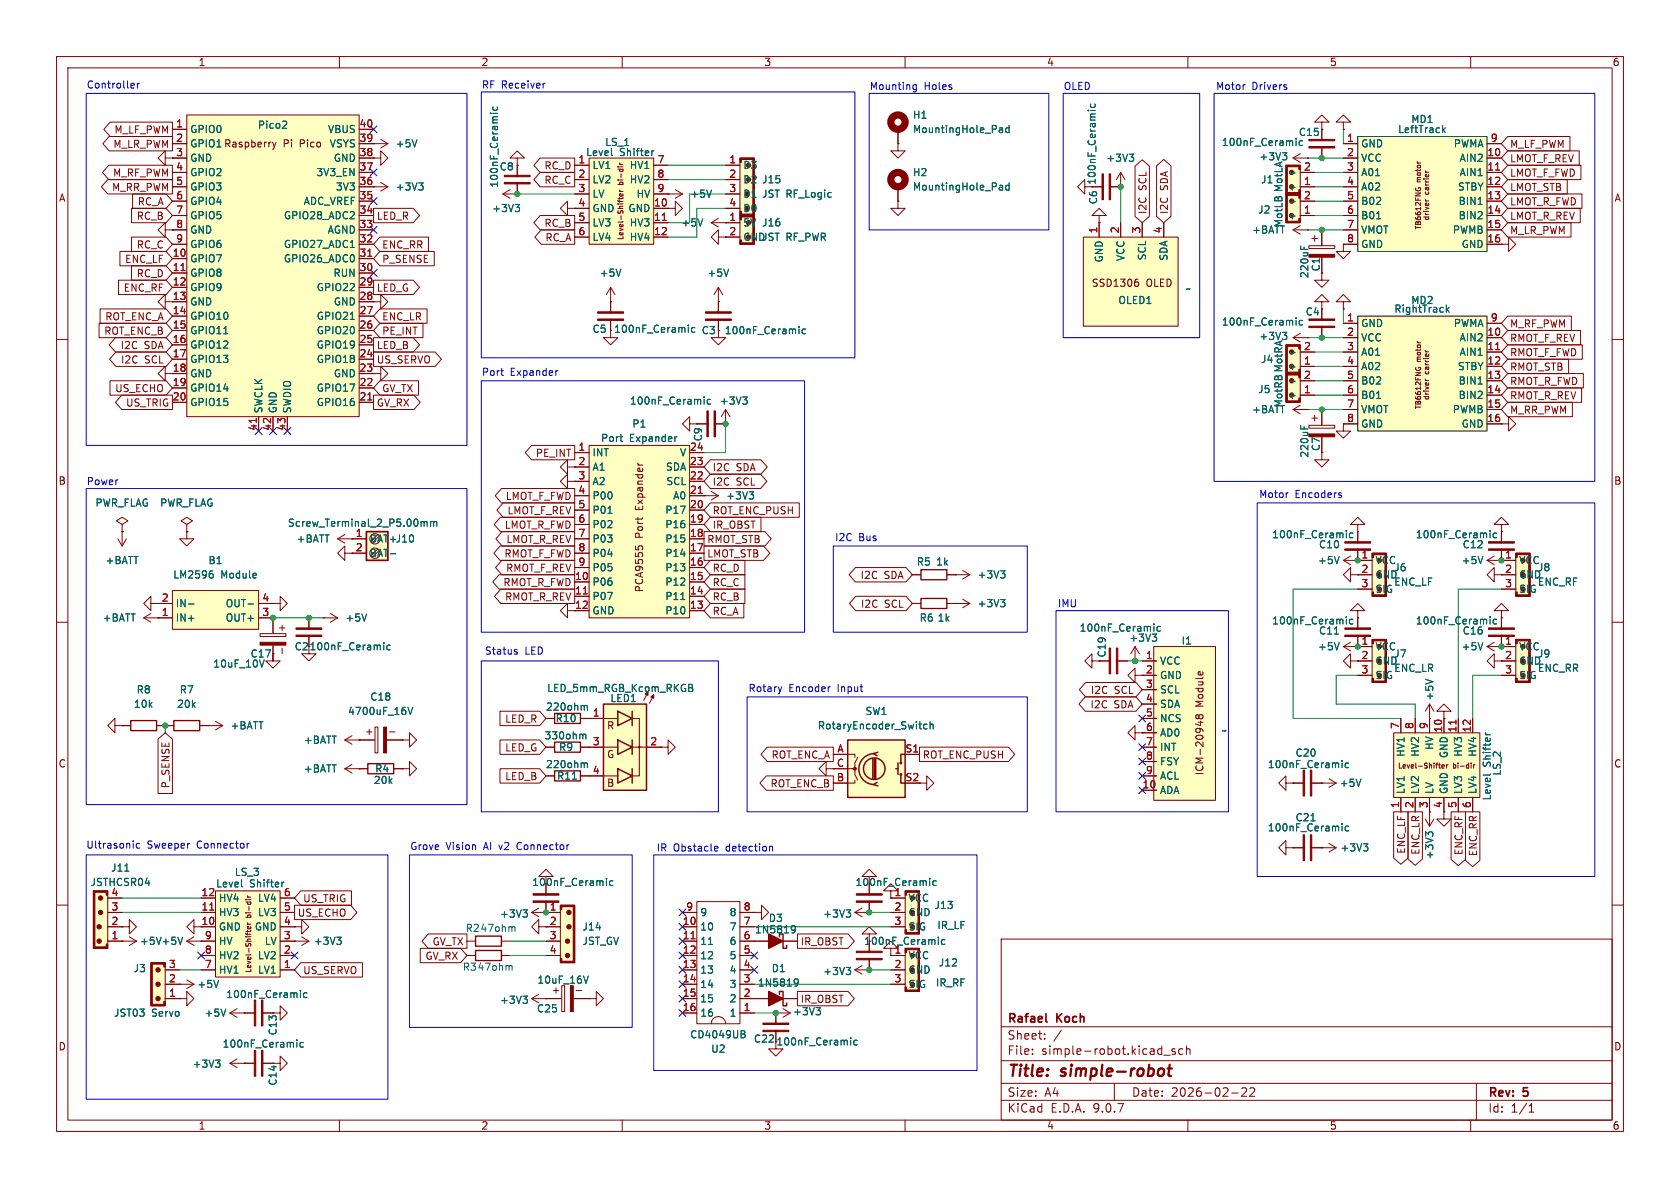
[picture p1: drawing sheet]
<svg xmlns="http://www.w3.org/2000/svg" width="297mm" height="210mm" viewBox="0 0 297 210" stroke-linecap="round" stroke-linejoin="round" font-family="sans-serif">
<defs><g id="words">
<g font-size="2.8" fill="#840000">
<text x="178" y="190.9">Title:</text>
<text x="187.7" y="190.9">simple-robot</text>
</g>
<g font-size="2.1" fill="#840000">
<text x="178" y="184">Sheet:</text>
<text x="178" y="181.2">Rafael</text>
<text x="186.9" y="181.2">Koch</text>
<text x="178" y="186.7">File:</text>
<text x="184.1" y="186.7">simple-robot.kicad_sch</text>
<text x="178" y="196.9">KiCad</text>
<text x="178" y="194.1">Size:</text>
<text x="184.7" y="194.1">A4</text>
<text x="185.7" y="196.9">E.D.A.</text>
<text x="193.3" y="196.9">9.0.7</text>
<text x="200" y="194.1">Date:</text>
<text x="207" y="194.1">2026-02-22</text>
<text x="263" y="194.3">Rev:</text>
<text x="263" y="196.9">Id:</text>
<text x="267.1" y="196.9">1/1</text>
<text x="269.4" y="194.3">5</text>
</g>
<g font-size="1.8" fill="#840000">
<text x="35" y="11.9">1</text>
<text x="85" y="11.9">2</text>
<text x="135" y="11.9">3</text>
<text x="185" y="11.9">4</text>
<text x="235" y="11.9">5</text>
<text x="285" y="11.9">6</text>
<text x="20.1" y="23.8">M_LF_PWM</text>
<text x="19.9" y="26.4">M_LR_PWM</text>
<text x="33.5" y="26.3">GPIO1 Raspberry</text>
<text x="50.1" y="26.3">Pi</text>
<text x="53.1" y="26.3">Pico</text>
<text x="266.9" y="28.9">LMOT_F_REV</text>
<text x="266.9" y="26.4">M_LF_PWM</text>
<text x="10.3" y="35.9">A</text>
<text x="19.7" y="34">M_RR_PWM</text>
<text x="19.9" y="31.4">M_RF_PWM</text>
<text x="96.1" y="32.7">RC_C</text>
<text x="96.1" y="30.2">RC_D</text>
<text x="202.9" y="33.7" transform="rotate(-90 202.9 33.7)">SCL</text>
<text x="206.7" y="33.7" transform="rotate(-90 206.7 33.7)">SDA</text>
<text x="266.9" y="34">LMOT_STB</text>
<text x="266.9" y="31.4">LMOT_F_FWD</text>
<text x="285.3" y="35.9">A</text>
<text x="24.1" y="39.1">RC_B</text>
<text x="24.3" y="36.5">RC_A</text>
<text x="66.5" y="39.1">LED_R</text>
<text x="96.1" y="40.3">RC_B</text>
<text x="102.2" y="36.6">4</text>
<text x="128.8" y="41.7">2</text>
<text x="202.9" y="37.9" transform="rotate(-90 202.9 37.9)">I2C</text>
<text x="206.7" y="37.9" transform="rotate(-90 206.7 37.9)">I2C</text>
<text x="266.9" y="36.5">LMOT_R_FWD</text>
<text x="266.9" y="41.6">M_LR_PWM</text>
<text x="266.9" y="39.1">LMOT_R_REV</text>
<text x="22" y="46.7">ENC_LF</text>
<text x="24.1" y="44.1">RC_C</text>
<text x="67.5" y="46.7">P_SENSE</text>
<text x="67.5" y="44.1">ENC_RR</text>
<text x="96.3" y="42.9">RC_A</text>
<text x="21.8" y="51.8">ENC_RF</text>
<text x="24.1" y="49.2">RC_D</text>
<text x="66.5" y="51.8">LED_G</text>
<text x="192.9" y="50.9">SSD1306</text>
<text x="202.6" y="50.9">OLED</text>
<text x="233.5" y="48.1" transform="rotate(-90 233.5 48.1)">C1</text>
<text x="18.3" y="59.4">ROT_ENC_B</text>
<text x="18.5" y="56.8">ROT_ENC_A</text>
<text x="67.5" y="56.8">ENC_LR</text>
<text x="67.5" y="59.4">PE_INT</text>
<text x="266.9" y="58.1">M_RF_PWM</text>
<text x="21.2" y="61.9">I2C</text>
<text x="21.3" y="64.5">I2C</text>
<text x="25.5" y="61.9">SDA</text>
<text x="25.5" y="64.5">SCL</text>
<text x="66.5" y="61.9">LED_B</text>
<text x="66.5" y="64.5">US_SERVO</text>
<text x="266.9" y="65.7">RMOT_STB</text>
<text x="266.9" y="60.6">RMOT_F_REV</text>
<text x="266.9" y="63.2">RMOT_F_FWD</text>
<text x="20.3" y="69.5">US_ECHO</text>
<text x="67.5" y="69.5">GV_TX</text>
<text x="266.9" y="70.8">RMOT_R_REV</text>
<text x="266.9" y="68.3">RMOT_R_FWD</text>
<text x="22.2" y="72.1">US_TRIG</text>
<text x="66.5" y="72.1">GV_RX</text>
<text x="266.9" y="73.3">M_RR_PWM</text>
<text x="94.6" y="81">PE_INT</text>
<text x="102.2" y="82.3">2</text>
<text x="125.9" y="83.5">I2C</text>
<text x="130.1" y="83.5">SDA</text>
<text x="233.5" y="79.8" transform="rotate(-90 233.5 79.8)">C7</text>
<text x="10.3" y="85.9">B</text>
<text x="89.3" y="88.6">LMOT_F_FWD</text>
<text x="125.9" y="86">I2C</text>
<text x="130.1" y="86">SCL</text>
<text x="285.3" y="85.9">B</text>
<text x="89.1" y="93.7">LMOT_R_FWD</text>
<text x="89.6" y="91.1">LMOT_F_REV</text>
<text x="113.9" y="95.2" transform="rotate(-90 113.9 95.2)">Port</text>
<text x="113.9" y="90.1" transform="rotate(-90 113.9 90.1)">Expander</text>
<text x="125.9" y="91.1">ROT_ENC_PUSH</text>
<text x="125.9" y="93.7">IR_OBST</text>
<text x="89.1" y="98.7">RMOT_F_FWD</text>
<text x="89.4" y="101.3">RMOT_F_REV</text>
<text x="89.4" y="96.2">LMOT_R_REV</text>
<text x="124.9" y="96.2">RMOT_STB</text>
<text x="124.9" y="98.7">LMOT_STB</text>
<text x="125.9" y="101.3">RC_D</text>
<text x="266" y="101.3">2</text>
<text x="28.5" y="106.4">2</text>
<text x="88.9" y="103.8">RMOT_R_FWD</text>
<text x="89.2" y="106.4">RMOT_R_REV</text>
<text x="101.6" y="107.7">12</text>
<text x="113.9" y="104.8" transform="rotate(-90 113.9 104.8)">PCA9555</text>
<text x="125.9" y="103.8">RC_C</text>
<text x="125.9" y="106.4">RC_B</text>
<text x="152" y="102.6">I2C</text>
<text x="152.1" y="107.6">I2C</text>
<text x="156.3" y="102.6">SDA</text>
<text x="156.4" y="107.6">SCL</text>
<text x="50.6" y="111.9" transform="rotate(-90 50.6 111.9)">+</text>
<text x="125.9" y="108.9">RC_A</text>
<text x="195.7" y="116.3" transform="rotate(-90 195.7 116.3)">C19</text>
<text x="266" y="116.6">2</text>
<text x="192.7" y="125.4">I2C</text>
<text x="192.7" y="122.9">I2C</text>
<text x="196.9" y="125.4">SDA</text>
<text x="197" y="122.9">SCL</text>
<text x="213" y="125" transform="rotate(-90 213 125)">Module</text>
<text x="64.4" y="130.1">+</text>
<text x="89.2" y="128">LED_R</text>
<text x="107.2" y="129.1">R</text>
<text x="10.3" y="135.9">C</text>
<text x="89.2" y="133">LED_G</text>
<text x="107.2" y="134.2">G</text>
<text x="136.3" y="134.3">ROT_ENC_A</text>
<text x="163" y="134.3">ROT_ENC_PUSH</text>
<text x="213" y="137.1" transform="rotate(-90 213 137.1)">ICM-20948</text>
<text x="285.3" y="135.9">C</text>
<text x="30.2" y="139.5" transform="rotate(-90 30.2 139.5)">P_SENSE</text>
<text x="89.2" y="138.1">LED_B</text>
<text x="107.2" y="139.3">B</text>
<text x="136.1" y="139.4">ROT_ENC_B</text>
<text x="160" y="138.2">S2</text>
<text x="248.6" y="151" transform="rotate(-90 248.6 151)">ENC_LF</text>
<text x="251.1" y="151.2" transform="rotate(-90 251.1 151.2)">ENC_LR</text>
<text x="258.8" y="151.3" transform="rotate(-90 258.8 151.3)">ENC_RF</text>
<text x="261.3" y="151.4" transform="rotate(-90 261.3 151.4)">ENC_RR</text>
<text x="53.5" y="159.7">US_TRIG</text>
<text x="94" y="156.8">100nF_Ceramic</text>
<text x="52.5" y="162.2">US_ECHO</text>
<text x="76.4" y="167.3">GV_TX</text>
<text x="97.1" y="163.6">2</text>
<text x="141.4" y="167.3">IR_OBST</text>
<text x="53.5" y="172.4">US_SERVO</text>
<text x="75.1" y="169.9">GV_RX</text>
<text x="97.4" y="175.9">+</text>
<text x="10.3" y="185.9">D</text>
<text x="285.3" y="185.9">D</text>
<text x="35" y="199.9">1</text>
<text x="85" y="199.9">2</text>
<text x="135" y="199.9">3</text>
<text x="185" y="199.9">4</text>
<text x="235" y="199.9">5</text>
<text x="285" y="199.9">6</text>
</g>
<g font-size="1.8" fill="#0000c2">
<text x="15.2" y="15.9">Controller</text>
<text x="85.1" y="15.9">RF Receiver</text>
<text x="153.7" y="16.1">Mounting</text>
<text x="163.4" y="16.1">Holes</text>
<text x="188" y="16.1">OLED</text>
<text x="214.9" y="16.1">Motor</text>
<text x="221.3" y="16.1">Drivers</text>
<text x="85.1" y="66.7">Port</text>
<text x="90.2" y="66.7">Expander</text>
<text x="15.2" y="86">Power</text>
<text x="222.5" y="88.2">Motor</text>
<text x="228.9" y="88.2">Encoders</text>
<text x="147.5" y="95.9">I2C</text>
<text x="151.8" y="95.9">Bus</text>
<text x="186.9" y="107.5">IMU</text>
<text x="85.6" y="115.9">Status</text>
<text x="92.8" y="115.9">LED</text>
<text x="132.2" y="122.5">Rotary</text>
<text x="139.5" y="122.5">Encoder</text>
<text x="148.2" y="122.5">Input</text>
<text x="15.2" y="150.2">Ultrasonic</text>
<text x="26" y="150.2">Sweeper</text>
<text x="34.9" y="150.2">Connector</text>
<text x="72.4" y="150.5">Grove</text>
<text x="78.9" y="150.5">Vision</text>
<text x="85.6" y="150.5">AI v2</text>
<text x="91.9" y="150.5">Connector</text>
<text x="116" y="150.7">IR</text>
<text x="119" y="150.7">Obstacle</text>
<text x="128.4" y="150.7">detection</text>
</g>
<g font-size="1.8" fill="#a90000">
<text x="31" y="22.6">1</text>
<text x="63.5" y="22.6">40</text>
<text x="31" y="25.1">2</text>
<text x="31" y="27.7">3</text>
<text x="63.5" y="25.1">39</text>
<text x="63.5" y="27.7">38</text>
<text x="102.2" y="29">1</text>
<text x="116.1" y="29">7</text>
<text x="128.8" y="29">1</text>
<text x="238.1" y="25.1">1</text>
<text x="238.1" y="27.7">2</text>
<text x="262.8" y="27.7">10</text>
<text x="263.5" y="25.1">9</text>
<text x="31" y="30.2">4</text>
<text x="31" y="32.8">5</text>
<text x="31" y="35.3">6</text>
<text x="63.5" y="30.2">37</text>
<text x="63.5" y="32.8">36</text>
<text x="63.5" y="35.3">35</text>
<text x="102.2" y="31.5">2</text>
<text x="102.2" y="34">3</text>
<text x="116.1" y="31.5">8</text>
<text x="116.1" y="34">9</text>
<text x="128.8" y="31.5">2</text>
<text x="128.8" y="34">3</text>
<text x="230.4" y="32.8">1</text>
<text x="230.4" y="30.2">2</text>
<text x="230.4" y="35.3">2</text>
<text x="238.1" y="30.2">3</text>
<text x="238.1" y="32.8">4</text>
<text x="238.1" y="35.3">5</text>
<text x="262.8" y="30.2">11</text>
<text x="262.8" y="32.8">12</text>
<text x="262.8" y="35.3">13</text>
<text x="31" y="37.8">7</text>
<text x="31" y="40.4">8</text>
<text x="63.5" y="37.8">34</text>
<text x="63.5" y="40.4">33</text>
<text x="102.2" y="39.1">5</text>
<text x="102.2" y="41.7">6</text>
<text x="115.5" y="36.6">10</text>
<text x="115.5" y="39.1">11</text>
<text x="115.5" y="41.7">12</text>
<text x="128.8" y="36.6">4</text>
<text x="128.8" y="39.1">1</text>
<text x="194.1" y="41.3" transform="rotate(-90 194.1 41.3)">1</text>
<text x="197.9" y="41.3" transform="rotate(-90 197.9 41.3)">2</text>
<text x="201.7" y="41.3" transform="rotate(-90 201.7 41.3)">3</text>
<text x="205.5" y="41.3" transform="rotate(-90 205.5 41.3)">4</text>
<text x="230.4" y="37.8">1</text>
<text x="238.1" y="37.8">6</text>
<text x="238.1" y="40.4">7</text>
<text x="262.8" y="37.8">14</text>
<text x="262.8" y="40.4">15</text>
<text x="30.4" y="45.5">10</text>
<text x="31" y="42.9">9</text>
<text x="63.5" y="42.9">32</text>
<text x="63.5" y="45.5">31</text>
<text x="238.1" y="42.9">8</text>
<text x="262.8" y="42.9">16</text>
<text x="30.4" y="48">11</text>
<text x="30.4" y="50.5">12</text>
<text x="30.4" y="53.1">13</text>
<text x="63.5" y="48">30</text>
<text x="63.5" y="50.5">29</text>
<text x="63.5" y="53.1">28</text>
<text x="30.4" y="55.6">14</text>
<text x="30.4" y="58.2">15</text>
<text x="63.5" y="55.6">27</text>
<text x="63.5" y="58.2">26</text>
<text x="238.1" y="56.9">1</text>
<text x="238.1" y="59.4">2</text>
<text x="262.8" y="59.4">10</text>
<text x="263.5" y="56.9">9</text>
<text x="30.4" y="60.7">16</text>
<text x="30.4" y="63.2">17</text>
<text x="30.4" y="65.8">18</text>
<text x="63.5" y="60.7">25</text>
<text x="63.5" y="63.2">24</text>
<text x="63.5" y="65.8">23</text>
<text x="230.4" y="64.5">1</text>
<text x="230.4" y="62">2</text>
<text x="238.1" y="62">3</text>
<text x="238.1" y="64.5">4</text>
<text x="262.8" y="62">11</text>
<text x="262.8" y="64.5">12</text>
<text x="30.4" y="68.3">19</text>
<text x="30.4" y="70.9">20</text>
<text x="63.5" y="68.3">22</text>
<text x="63.5" y="70.9">21</text>
<text x="230.4" y="69.6">1</text>
<text x="230.4" y="67.1">2</text>
<text x="238.1" y="67.1">5</text>
<text x="238.1" y="69.6">6</text>
<text x="262.8" y="67.1">13</text>
<text x="262.8" y="69.6">14</text>
<text x="45.5" y="76.2" transform="rotate(-90 45.5 76.2)">41</text>
<text x="48" y="76.2" transform="rotate(-90 48 76.2)">42</text>
<text x="50.5" y="76.2" transform="rotate(-90 50.5 76.2)">43</text>
<text x="238.1" y="72.1">7</text>
<text x="238.1" y="74.7">8</text>
<text x="262.8" y="72.1">15</text>
<text x="262.8" y="74.7">16</text>
<text x="102.2" y="79.8">1</text>
<text x="121.9" y="79.8">24</text>
<text x="121.9" y="82.3">23</text>
<text x="102.2" y="84.8">3</text>
<text x="102.2" y="87.4">4</text>
<text x="102.2" y="89.9">5</text>
<text x="121.9" y="84.8">22</text>
<text x="121.9" y="87.4">21</text>
<text x="121.9" y="89.9">20</text>
<text x="62.8" y="95">1</text>
<text x="102.2" y="92.5">6</text>
<text x="102.2" y="95">7</text>
<text x="121.9" y="92.5">19</text>
<text x="121.9" y="95">18</text>
<text x="62.8" y="97.5">2</text>
<text x="102.2" y="97.5">8</text>
<text x="102.2" y="100.1">9</text>
<text x="121.9" y="97.5">17</text>
<text x="121.9" y="100.1">16</text>
<text x="240.6" y="98.8">1</text>
<text x="240.6" y="101.3">2</text>
<text x="266" y="98.8">1</text>
<text x="46.3" y="106.4">4</text>
<text x="101.6" y="102.6">10</text>
<text x="101.6" y="105.2">11</text>
<text x="121.9" y="102.6">15</text>
<text x="121.9" y="105.2">14</text>
<text x="121.9" y="107.7">13</text>
<text x="240.6" y="103.9">3</text>
<text x="266" y="103.9">3</text>
<text x="28.5" y="109">1</text>
<text x="46.3" y="109">3</text>
<text x="202.5" y="116.6">1</text>
<text x="202.5" y="119.1">2</text>
<text x="240.6" y="114">1</text>
<text x="240.6" y="116.6">2</text>
<text x="240.6" y="119.1">3</text>
<text x="266" y="114">1</text>
<text x="266" y="119.1">3</text>
<text x="202.5" y="121.7">3</text>
<text x="202.5" y="124.2">4</text>
<text x="104.7" y="126.7">1</text>
<text x="104.7" y="131.8">3</text>
<text x="114.9" y="131.8">2</text>
<text x="202.5" y="126.7">5</text>
<text x="202.5" y="129.3">6</text>
<text x="202.5" y="131.8">7</text>
<text x="247.4" y="129" transform="rotate(-90 247.4 129)">7</text>
<text x="249.9" y="129" transform="rotate(-90 249.9 129)">8</text>
<text x="252.5" y="129" transform="rotate(-90 252.5 129)">9</text>
<text x="255" y="129.6" transform="rotate(-90 255 129.6)">10</text>
<text x="257.6" y="129.6" transform="rotate(-90 257.6 129.6)">11</text>
<text x="260.1" y="129.6" transform="rotate(-90 260.1 129.6)">12</text>
<text x="104.7" y="136.9">4</text>
<text x="147.9" y="135.6">C</text>
<text x="147.9" y="133.1">A</text>
<text x="160" y="133.1">S1</text>
<text x="202.5" y="134.4">8</text>
<text x="202.5" y="136.9">9</text>
<text x="147.9" y="138.2">B</text>
<text x="201.9" y="139.4">10</text>
<text x="247.4" y="142.9" transform="rotate(-90 247.4 142.9)">1</text>
<text x="249.9" y="142.9" transform="rotate(-90 249.9 142.9)">2</text>
<text x="252.5" y="142.9" transform="rotate(-90 252.5 142.9)">3</text>
<text x="255" y="142.9" transform="rotate(-90 255 142.9)">4</text>
<text x="257.6" y="142.9" transform="rotate(-90 257.6 142.9)">5</text>
<text x="260.1" y="142.9" transform="rotate(-90 260.1 142.9)">6</text>
<text x="19.6" y="161">3</text>
<text x="19.6" y="158.5">4</text>
<text x="35.5" y="161">11</text>
<text x="35.5" y="158.5">12</text>
<text x="50.1" y="161">5</text>
<text x="50.1" y="158.5">6</text>
<text x="97.1" y="161">1</text>
<text x="121.2" y="161">9</text>
<text x="131.4" y="161">8</text>
<text x="158" y="158.5">1</text>
<text x="158" y="161">2</text>
<text x="19.6" y="166.1">1</text>
<text x="19.6" y="163.6">2</text>
<text x="35.5" y="163.6">10</text>
<text x="36.1" y="166.1">9</text>
<text x="50.1" y="166.1">3</text>
<text x="50.1" y="163.6">4</text>
<text x="97.1" y="166.1">3</text>
<text x="120.6" y="166.1">11</text>
<text x="120.6" y="163.6">10</text>
<text x="131.4" y="166.1">6</text>
<text x="131.4" y="163.6">7</text>
<text x="158" y="163.6">3</text>
<text x="29.8" y="173.7">2</text>
<text x="29.8" y="171.2">3</text>
<text x="36.1" y="171.2">7</text>
<text x="36.1" y="168.7">8</text>
<text x="50.1" y="171.2">1</text>
<text x="50.1" y="168.7">2</text>
<text x="97.1" y="168.7">4</text>
<text x="120.6" y="173.7">14</text>
<text x="120.6" y="171.2">13</text>
<text x="120.6" y="168.7">12</text>
<text x="131.4" y="173.7">3</text>
<text x="131.4" y="171.2">4</text>
<text x="131.4" y="168.7">5</text>
<text x="158" y="168.7">1</text>
<text x="158" y="171.2">2</text>
<text x="158" y="173.7">3</text>
<text x="29.8" y="176.3">1</text>
<text x="120.6" y="178.8">16</text>
<text x="120.6" y="176.3">15</text>
<text x="131.4" y="178.8">1</text>
<text x="131.4" y="176.3">2</text>
</g>
<g font-size="1.8" fill="#006464">
<text x="33.5" y="23.7">GPIO0</text>
<text x="45.5" y="23">Pico2</text>
<text x="57.9" y="23.7">VBUS</text>
<text x="161.3" y="21.2">H1</text>
<text x="161.3" y="23.7">MountingHole_Pad</text>
<text x="247.1" y="23.7">LeftTrack</text>
<text x="249.4" y="21.9">MD1</text>
<text x="33.5" y="28.8">GND</text>
<text x="33.5" y="26.3">GPIO1</text>
<text x="58.2" y="26.3">VSYS</text>
<text x="58.9" y="28.8">GND</text>
<text x="69.9" y="26.3">+5V</text>
<text x="103.5" y="27.8">Level</text>
<text x="106.9" y="26">LS_1</text>
<text x="109.5" y="27.8">Shifter</text>
<text x="195.5" y="28.8">+3V3</text>
<text x="215.9" y="26">100nF_Ceramic</text>
<text x="222.5" y="28.5">+3V3</text>
<text x="229.5" y="24.2">C15</text>
<text x="240.5" y="26.3">GND</text>
<text x="240.5" y="28.8">VCC</text>
<text x="256.9" y="26.3">PWMA</text>
<text x="257.9" y="28.8">AIN2</text>
<text x="33.5" y="31.3">GPIO2</text>
<text x="33.5" y="33.9">GPIO3</text>
<text x="55.8" y="31.3">3V3_EN</text>
<text x="59.3" y="33.9">3V3</text>
<text x="69.9" y="33.9">+3V3</text>
<text x="88.2" y="33.3" transform="rotate(-90 88.2 33.3)">100nF_Ceramic</text>
<text x="88.2" y="30.3">C8</text>
<text x="104.6" y="30.1">LV1</text>
<text x="104.6" y="32.6">LV2</text>
<text x="104.6" y="35.2">LV</text>
<text x="111.2" y="30.1">HV1</text>
<text x="111.2" y="32.6">HV2</text>
<text x="112.4" y="35.2">HV</text>
<text x="121.9" y="35.2">+5V</text>
<text x="131.3" y="30.1">D3</text>
<text x="131.3" y="32.6">D2</text>
<text x="131.3" y="35.2">D1</text>
<text x="134.6" y="32.6">J15</text>
<text x="134.6" y="35.2">JST RF_Logic</text>
<text x="161.3" y="31.3">H2</text>
<text x="161.3" y="33.9">MountingHole_Pad</text>
<text x="193.9" y="32.8" transform="rotate(-90 193.9 32.8)">100nF_Ceramic</text>
<text x="222.8" y="32.6">J1</text>
<text x="227.6" y="33.9">+</text>
<text x="240.5" y="31.3">A01</text>
<text x="240.5" y="33.9">A02</text>
<text x="257.6" y="33.9">STBY</text>
<text x="257.9" y="31.3">AIN1</text>
<text x="33.5" y="36.4">GPIO4</text>
<text x="33.5" y="39">GPIO5</text>
<text x="33.5" y="41.5">GND</text>
<text x="50.1" y="39">GPIO28_ADC2</text>
<text x="53.6" y="36.4">ADC_VREF</text>
<text x="57.8" y="41.5">AGND</text>
<text x="86.9" y="37.7">+3V3</text>
<text x="104.6" y="37.7">GND</text>
<text x="104.6" y="40.2">LV3</text>
<text x="111" y="37.7">GND</text>
<text x="111.2" y="40.2">HV3</text>
<text x="120.4" y="40.2">+5V</text>
<text x="131.3" y="37.7">D0</text>
<text x="131.3" y="40.2">5V</text>
<text x="134.6" y="40.2">J16</text>
<text x="194.2" y="36.2" transform="rotate(-90 194.2 36.2)">C6</text>
<text x="221.3" y="41.5">+BATT</text>
<text x="222.3" y="37.9">J2</text>
<text x="226.9" y="40.3" transform="rotate(-90 226.9 40.3)">MotLB MotLA</text>
<text x="227.6" y="39">+</text>
<text x="240.5" y="36.4">B02</text>
<text x="240.5" y="39">B01</text>
<text x="240.5" y="41.5">VMOT</text>
<text x="256.7" y="41.5">PWMB</text>
<text x="257.8" y="36.4">BIN1</text>
<text x="257.8" y="39">BIN2</text>
<text x="33.5" y="44">GPIO6</text>
<text x="33.5" y="46.6">GPIO7</text>
<text x="50.1" y="44">GPIO27_ADC1</text>
<text x="50.1" y="46.6">GPIO26_ADC0</text>
<text x="104.6" y="42.8">LV4</text>
<text x="111.2" y="42.8">HV4</text>
<text x="131.3" y="42.8">GNDJST RF_PWR</text>
<text x="195.2" y="46.5" transform="rotate(-90 195.2 46.5)">GND</text>
<text x="199" y="46.2" transform="rotate(-90 199 46.2)">VCC</text>
<text x="202.8" y="46.1" transform="rotate(-90 202.8 46.1)">SCL</text>
<text x="206.6" y="46.2" transform="rotate(-90 206.6 46.2)">SDA</text>
<text x="240.5" y="44">GND</text>
<text x="258.3" y="44">GND</text>
<text x="33.5" y="49.1">GPIO8</text>
<text x="33.5" y="51.7">GPIO9</text>
<text x="55.9" y="51.7">GPIO22</text>
<text x="58.9" y="49.1">RUN</text>
<text x="105.9" y="49.1">+5V</text>
<text x="125" y="49.1">+5V</text>
<text x="197.6" y="53.9">OLED1</text>
<text x="209.6" y="51.9">~</text>
<text x="231.5" y="49.3" transform="rotate(-90 231.5 49.3)">220uF</text>
<text x="249.4" y="53.9">MD2</text>
<text x="33.5" y="54.2">GND</text>
<text x="33.5" y="56.7">GPIO10</text>
<text x="33.5" y="59.3">GPIO11</text>
<text x="55.9" y="56.7">GPIO21</text>
<text x="55.9" y="59.3">GPIO20</text>
<text x="58.9" y="54.2">GND</text>
<text x="104.7" y="59">C5</text>
<text x="108.5" y="59">100nF_Ceramic</text>
<text x="124" y="59.3">C3</text>
<text x="128" y="59.3">100nF_Ceramic</text>
<text x="215.9" y="57.8">100nF_Ceramic</text>
<text x="230.7" y="56">C4</text>
<text x="240.5" y="58">GND</text>
<text x="246.4" y="55.5">RightTrack</text>
<text x="256.9" y="58">PWMA</text>
<text x="33.5" y="61.8">GPIO12</text>
<text x="33.5" y="64.4">GPIO13</text>
<text x="55.9" y="61.8">GPIO19</text>
<text x="55.9" y="64.4">GPIO18</text>
<text x="222.5" y="60.3">+3V3</text>
<text x="222.8" y="64.4">J4</text>
<text x="227.6" y="65.6">+</text>
<text x="240.5" y="60.6">VCC</text>
<text x="240.5" y="63.1">A01</text>
<text x="240.5" y="65.6">A02</text>
<text x="257.6" y="65.6">STBY</text>
<text x="257.9" y="60.6">AIN2</text>
<text x="257.9" y="63.1">AIN1</text>
<text x="33.5" y="66.9">GND</text>
<text x="33.5" y="69.4">GPIO14</text>
<text x="33.5" y="72">GPIO15</text>
<text x="55.9" y="69.4">GPIO17</text>
<text x="55.9" y="72">GPIO16</text>
<text x="58.9" y="66.9">GND</text>
<text x="111.3" y="71.7">100nF_Ceramic</text>
<text x="127.2" y="71.7">+3V3</text>
<text x="222.3" y="69.7">J5</text>
<text x="227.6" y="70.7">+</text>
<text x="240.5" y="68.2">B02</text>
<text x="240.5" y="70.7">B01</text>
<text x="257.8" y="68.2">BIN1</text>
<text x="257.8" y="70.7">BIN2</text>
<text x="46.6" y="73.2" transform="rotate(-90 46.6 73.2)">SWCLK</text>
<text x="49.1" y="73.2" transform="rotate(-90 49.1 73.2)">GND</text>
<text x="51.7" y="73.2" transform="rotate(-90 51.7 73.2)">SWDIO</text>
<text x="111.7" y="75.8">P1</text>
<text x="221.3" y="73.3">+BATT</text>
<text x="226.9" y="72.1" transform="rotate(-90 226.9 72.1)">MotRB MotRA</text>
<text x="240.5" y="73.3">VMOT</text>
<text x="240.5" y="75.8">GND</text>
<text x="256.7" y="73.3">PWMB</text>
<text x="258.3" y="75.8">GND</text>
<text x="104.6" y="80.9">INT</text>
<text x="104.6" y="83.4">A1</text>
<text x="106.2" y="78.3">Port</text>
<text x="111.3" y="78.3">Expander</text>
<text x="117.6" y="83.4">SDA</text>
<text x="120.1" y="80.9">V</text>
<text x="124.3" y="78.1" transform="rotate(-90 124.3 78.1)">C9</text>
<text x="231.5" y="81" transform="rotate(-90 231.5 81)">220uF</text>
<text x="16.8" y="89.8">PWR_FLAG</text>
<text x="28.2" y="89.8">PWR_FLAG</text>
<text x="104.6" y="86">A2</text>
<text x="104.6" y="88.5">P00</text>
<text x="117.7" y="86">SCL</text>
<text x="118.9" y="88.5">A0</text>
<text x="128.3" y="88.5">+3V3</text>
<text x="50.8" y="93.3">Screw_Terminal_2_P5.00mm</text>
<text x="104.6" y="91">P01</text>
<text x="104.6" y="93.6">P02</text>
<text x="117.5" y="91">P17</text>
<text x="117.5" y="93.6">P16</text>
<text x="224.8" y="95.4">100nF_Ceramic</text>
<text x="250.2" y="95.4">100nF_Ceramic</text>
<text x="18.6" y="99.9">+BATT</text>
<text x="36.8" y="99.9">B1</text>
<text x="52.3" y="96.1">+BATT</text>
<text x="65.3" y="96.1">BAT+J10</text>
<text x="65.3" y="98.7">BAT-</text>
<text x="104.6" y="96.1">P03</text>
<text x="104.6" y="98.7">P04</text>
<text x="104.6" y="101.2">P05</text>
<text x="117.5" y="96.1">P15</text>
<text x="117.5" y="98.7">P14</text>
<text x="117.5" y="101.2">P13</text>
<text x="162" y="100.2">R5</text>
<text x="165.4" y="100.2">1k</text>
<text x="232.9" y="99.9">+5V</text>
<text x="233.1" y="97.1">C10</text>
<text x="243.1" y="99.9">VCC</text>
<text x="246.4" y="101.2">J6</text>
<text x="258.3" y="99.9">+5V</text>
<text x="258.5" y="97.1">C12</text>
<text x="268.5" y="99.9">VCC</text>
<text x="271.8" y="101.2">J8</text>
<text x="30.5" y="102.5">LM2596</text>
<text x="31" y="107.5">IN-</text>
<text x="39" y="102.5">Module</text>
<text x="39.8" y="107.5">OUT-</text>
<text x="104.6" y="103.7">P06</text>
<text x="104.6" y="106.3">P07</text>
<text x="117.5" y="103.7">P12</text>
<text x="117.5" y="106.3">P11</text>
<text x="172.7" y="102.5">+3V3</text>
<text x="172.7" y="107.5">+3V3</text>
<text x="243.1" y="102.5">GND</text>
<text x="243.1" y="105">SIG</text>
<text x="246.4" y="103.7">ENC_LF</text>
<text x="268.5" y="102.5">GND</text>
<text x="268.5" y="105">SIG</text>
<text x="271.8" y="103.7">ENC_RF</text>
<text x="18.1" y="110.1">+BATT</text>
<text x="31" y="110.1">IN+</text>
<text x="39.8" y="110.1">OUT+</text>
<text x="61" y="110.1">+5V</text>
<text x="104.6" y="108.8">GND</text>
<text x="117.5" y="108.8">P10</text>
<text x="162.5" y="110.1">R6</text>
<text x="165.7" y="110.1">1k</text>
<text x="190.8" y="111.9">100nF_Ceramic</text>
<text x="199.5" y="113.6">+3V3</text>
<text x="224.8" y="110.6">100nF_Ceramic</text>
<text x="233.1" y="112.4">C11</text>
<text x="250.2" y="110.6">100nF_Ceramic</text>
<text x="258.5" y="112.4">C16</text>
<text x="37.6" y="118.2">10uF_10V</text>
<text x="44.2" y="116.4">C17</text>
<text x="52" y="115.2">C2</text>
<text x="54.6" y="115.2">100nF_Ceramic</text>
<text x="205" y="117.7">VCC</text>
<text x="208.8" y="114.1">I1</text>
<text x="232.9" y="115.2">+5V</text>
<text x="243.1" y="115.2">VCC</text>
<text x="243.1" y="117.7">GND</text>
<text x="246.4" y="116.4">J7</text>
<text x="246.4" y="119">ENC_LR</text>
<text x="258.3" y="115.2">+5V</text>
<text x="268.5" y="115.2">VCC</text>
<text x="268.5" y="117.7">GND</text>
<text x="271.8" y="116.4">J9</text>
<text x="271.8" y="119">ENC_RR</text>
<text x="23.6" y="125.3">10k</text>
<text x="24.1" y="122.8">R8</text>
<text x="31.2" y="125.3">20k</text>
<text x="31.7" y="122.8">R7</text>
<text x="65.4" y="124.1">C18</text>
<text x="96.4" y="125.8">220ohm</text>
<text x="96.6" y="122.5">LED_5mm_RGB_Kcom_RKGB</text>
<text x="107.8" y="124.3">LED1</text>
<text x="205" y="120.2">GND</text>
<text x="205" y="122.8">SCL</text>
<text x="205" y="125.3">SDA</text>
<text x="243.1" y="120.2">SIG</text>
<text x="253.6" y="123.9" transform="rotate(-90 253.6 123.9)">+5V</text>
<text x="268.5" y="120.2">SIG</text>
<text x="40.6" y="129.1">+BATT</text>
<text x="53.6" y="131.7">+BATT</text>
<text x="61.4" y="126.6">4700uF_16V</text>
<text x="96.2" y="130.9">330ohm</text>
<text x="98.1" y="127.9">R10</text>
<text x="144.5" y="129.1">RotaryEncoder_Switch</text>
<text x="152.9" y="126.6">SW1</text>
<text x="205" y="127.9">NCS</text>
<text x="205" y="130.4">AD0</text>
<text x="215.9" y="130">~</text>
<text x="53.6" y="136.8">+BATT</text>
<text x="66.2" y="136.8">R4</text>
<text x="96.4" y="136">220ohm</text>
<text x="98.7" y="132.9">R9</text>
<text x="205" y="132.9">INT</text>
<text x="205" y="135.5">FSY</text>
<text x="224" y="136">100nF_Ceramic</text>
<text x="228.9" y="134">C20</text>
<text x="248.5" y="133.9" transform="rotate(-90 248.5 133.9)">HV1</text>
<text x="251.1" y="133.9" transform="rotate(-90 251.1 133.9)">HV2</text>
<text x="253.6" y="132.7" transform="rotate(-90 253.6 132.7)">HV</text>
<text x="256.1" y="134.1" transform="rotate(-90 256.1 134.1)">GND</text>
<text x="258.7" y="133.9" transform="rotate(-90 258.7 133.9)">HV3</text>
<text x="261.2" y="133.9" transform="rotate(-90 261.2 133.9)">HV4</text>
<text x="263.8" y="135.6" transform="rotate(-90 263.8 135.6)">Shifter</text>
<text x="265.5" y="137.2" transform="rotate(-90 265.5 137.2)">LS_2</text>
<text x="66" y="138.8">20k</text>
<text x="98.4" y="138">R11</text>
<text x="205" y="138">ACL</text>
<text x="205" y="140.6">ADA</text>
<text x="236.7" y="139.3">+5V</text>
<text x="248.5" y="140.5" transform="rotate(-90 248.5 140.5)">LV1</text>
<text x="251.1" y="140.5" transform="rotate(-90 251.1 140.5)">LV2</text>
<text x="253.6" y="140.5" transform="rotate(-90 253.6 140.5)">LV</text>
<text x="256.1" y="140.5" transform="rotate(-90 256.1 140.5)">GND</text>
<text x="258.7" y="140.5" transform="rotate(-90 258.7 140.5)">LV3</text>
<text x="261.2" y="140.5" transform="rotate(-90 261.2 140.5)">LV4</text>
<text x="263.8" y="141.6" transform="rotate(-90 263.8 141.6)">Level</text>
<text x="224" y="147.2">100nF_Ceramic</text>
<text x="228.9" y="145.4">C21</text>
<text x="19.5" y="154.3">J11</text>
<text x="41.4" y="155">LS_3</text>
<text x="236.9" y="150.7">+3V3</text>
<text x="253.6" y="152" transform="rotate(-90 253.6 152)">+3V3</text>
<text x="15.9" y="156.8">JSTHCSR04</text>
<text x="38.1" y="157.1">Level</text>
<text x="38.6" y="159.6">HV4</text>
<text x="44.1" y="157.1">Shifter</text>
<text x="45.5" y="159.6">LV4</text>
<text x="151.1" y="156.8">100nF_Ceramic</text>
<text x="160.5" y="159.6">VCC</text>
<text x="165.1" y="160.9">J13</text>
<text x="24.6" y="167.2">+5V +5V</text>
<text x="38.6" y="167.2">HV</text>
<text x="38.6" y="164.7">GND</text>
<text x="38.6" y="162.2">HV3</text>
<text x="44.9" y="164.7">GND</text>
<text x="45.5" y="162.2">LV3</text>
<text x="46.7" y="167.2">LV</text>
<text x="55.4" y="167.2">+3V3</text>
<text x="82.2" y="164.9">R2</text>
<text x="84.8" y="164.9">47ohm</text>
<text x="88.3" y="162.4">+3V3</text>
<text x="102.9" y="167.2">JST_GV</text>
<text x="102.9" y="164.7">J14</text>
<text x="123.7" y="167.2">11</text>
<text x="123.7" y="164.7">10</text>
<text x="123.7" y="162.2">9</text>
<text x="128.9" y="167.2">6</text>
<text x="128.9" y="164.7">7</text>
<text x="128.9" y="162.2">8</text>
<text x="133.4" y="165.2">1N5819</text>
<text x="135.8" y="163.2">D3</text>
<text x="145.4" y="162.4">+3V3</text>
<text x="152.7" y="167.2">100nF_Ceramic</text>
<text x="160.5" y="162.2">GND</text>
<text x="160.5" y="164.7">SIG</text>
<text x="165.6" y="164.4">IR_LF</text>
<text x="23.5" y="172.1">J3</text>
<text x="38.6" y="172.3">HV1</text>
<text x="38.6" y="169.8">HV2</text>
<text x="45.5" y="172.3">LV1</text>
<text x="45.5" y="169.8">LV2</text>
<text x="81.7" y="171.8">R3</text>
<text x="84.3" y="171.8">47ohm</text>
<text x="123.7" y="172.3">13</text>
<text x="123.7" y="169.8">12</text>
<text x="128.9" y="172.3">4</text>
<text x="128.9" y="169.8">5</text>
<text x="136.3" y="172.1">D1</text>
<text x="145.4" y="172.6">+3V3</text>
<text x="160.5" y="169.8">VCC</text>
<text x="160.5" y="172.3">GND</text>
<text x="165.9" y="171">J12</text>
<text x="20.1" y="179.9">JST03</text>
<text x="26.8" y="179.9">Servo</text>
<text x="34.8" y="174.9">+5V</text>
<text x="36.1" y="179.9">+5V</text>
<text x="39.9" y="176.6">100nF_Ceramic</text>
<text x="88.3" y="177.6">+3V3</text>
<text x="94.8" y="179.2">C25</text>
<text x="94.9" y="174.1">10uF_16V</text>
<text x="123.7" y="179.9">16</text>
<text x="123.7" y="177.4">15</text>
<text x="123.7" y="174.9">14</text>
<text x="128.9" y="179.9">1</text>
<text x="128.9" y="177.4">2</text>
<text x="128.9" y="174.9">3</text>
<text x="133.9" y="174.6">1N5819</text>
<text x="140.1" y="179.7">+3V3</text>
<text x="141.4" y="177.5">IR_OBST</text>
<text x="160.5" y="174.9">SIG</text>
<text x="165.4" y="174.6">IR_RF</text>
<text x="39.3" y="185.4">100nF_Ceramic</text>
<text x="49.1" y="183.1" transform="rotate(-90 49.1 183.1)">C13</text>
<text x="121.9" y="183.7">CD4049UB</text>
<text x="133.2" y="184.5">C22</text>
<text x="137.2" y="185">100nF_Ceramic</text>
<text x="34" y="189">+3V3</text>
<text x="125.6" y="186.3">U2</text>
<text x="49.1" y="192" transform="rotate(-90 49.1 192)">C14</text>
</g>
<g font-size="1.2" fill="#840000">
<text x="110.4" y="32.7" transform="rotate(-90 110.4 32.7)">bi-dir</text>
<text x="110.4" y="42.5" transform="rotate(-90 110.4 42.5)">Level-Shifter</text>
<text x="252.1" y="45.5" transform="rotate(-90 252.1 45.5)">TB6612FNG</text>
<text x="252.1" y="77.3" transform="rotate(-90 252.1 77.3)">TB6612FNG</text>
<text x="247" y="136.1">Level-Shifter</text>
<text x="256.9" y="136.1">bi-dir</text>
<text x="44.6" y="162.2" transform="rotate(-90 44.6 162.2)">bi-dir</text>
<text x="44.6" y="172.1" transform="rotate(-90 44.6 172.1)">Level-Shifter</text>
</g>
</g></defs>
<g fill="none" stroke="#840000" stroke-width=".18">
<path d="M10 10h277v190h-277zM12 12h273v186h-273zM60 10v2M110 10v2M160 10v2M210 10v2M260 10v2M10 60h2M285 60h2M10 110h2M285 110h2M71.1 135.9h1.3v-1.3l1.3 1.3-1.3 1.3v-1.3"/>
<path d="M71.1 135.9h.1M10 160h2M43.2 179.1h2M46.3 179.1h2M52.1 166.4h.1M52.1 166.4h2.5M53.3 165.6l1.3 .8M54.6 166.4l-1.3 .7M177 166h108v32h-108zM285 160h2M60 198v2M110 198v2"/>
<path d="M160 198v2M177 194.5h108M177 191.5h108M177 187.5h108M177 181.5h108M182.5 186.3v.1M182.5 185.5v.1M184.7 183.6v.1M184.7 182.8v.1M187.6 182.1l-1.3 2M197 191.5v3M205.7 186.5h1.2"/>
<path d="M207.7 185.5l-.3-.1-.2 .2v.2l.5 .2v.3h-.5M209.1 185.5l-.4-.1-.3 .3v.4l.1 .2h.6M209.7 185.5l.3-.1 .3 .1 .1 .9M209.7 184.9v1.5M210 198v2M217.7 193.2h1.2M219.5 192.4l.6-.1 .2 .1 .1 .3-.9 1.1h.9M221 192.4l.5-.1 .2 .1 .1 .3-.9 1.1h.9M260 198v2M261 191.5v6.5M270.3 196.6h.9M270.3 195.5l.4-.4v1.5"/>
</g>
<path d="M205.7 189.1v.7M206.4 188.9h.8M206.8 188.2l-.2 1.7v.2l.4 .1" fill="none" stroke="#840000" stroke-width=".4"/>
<path d="M184.9 179.2v1.3l.2 .2" fill="none" stroke="#840000" stroke-width=".3"/>
<g fill="#840000" stroke="#840000" stroke-width=".18">
<path d="M45 176.8h.2v4.6h-.2z"/>
<path d="M46.2 176.8h.3v4.6h-.3z"/>
</g>
<path d="M53.1 175.1v.1M53.1 175.5v.8M54.3 175.6l-.4-.1-.2 .2 .1 .6h.5M59.5 165.7h.8l-.4 .5M60.1 166.2l.2 .2v.3l-.2 .2" fill="none" stroke="#006464" stroke-width=".18"/>
<path d="M38.1 157.5h11.4v15.2h-11.4z" fill="#ffffc2"/>
<g fill="none" stroke="#840000" stroke-width=".18">
<path d="M35.6 158.8h2.5M38.1 157.5h11.4v15.2h-11.4zM43.5 159h.1M43.8 158.3l.1 .3M43.8 159h.5M43.8 158.6h.5M49.5 158.8h2.6M21.6 166.4h.1M21.6 163.8h1.3v-1.2l1.2 1.2-1.2 1.3v-1.3M21.6 163.8h.1M21.6 166.4h2.5M22.9 165.6l1.2 .8"/>
<path d="M24.1 166.4l-1.2 .7M33 166.4h5.1M33 166.4l1.3 .7M34.3 163.8v-1.2l-1.3 1.2 1.3 1.3v-1.3h3.8M34.3 165.6l-1.3 .8M35.6 166.4h.1M35.6 171.5h2.5M35.6 168.9h2.5M35.6 161.3h2.5M43.8 163.1l.1 .3M43.8 164.4v.4M43.8 163.4h.5"/>
<path d="M44.3 163.8v.3l-.1 .1-.4-.1v-.3h.2v.4M44.3 164.4l-.1 .3h-.7M49.5 171.5h2.6M49.5 168.9h2.6M49.5 166.4h2.6M49.5 163.8h2.6M49.5 161.3h2.6M52.1 163.8h1.2v-1.2l1.3 1.2-1.3 1.3v-1.3M52.1 163.8h.1"/>
</g>
<path d="M37.1 160.9h.7" fill="none" stroke="#a90000" stroke-width=".18"/>
<path d="M42.7 156.7l.2 .1M50.2 155.9l-.4 .3M32.3 165.7l-.4 1.2" fill="none" stroke="#006464" stroke-width=".18"/>
<path d="M16.5 157.5h2.5v10.1h-2.5z" fill="#ffffc2"/>
<g fill="none" stroke="#840000" stroke-width=".18">
<path d="M262.9 99.1l1.3 .7M262.9 99.1h2.5M264.2 98.3l-1.3 .8M265.4 99.1h.1M20.3 128.3v-1.3l-1.3 1.3 1.3 1.2v-1.2h1.3M21.6 128.3h.1M21.6 128.3h1.5M27.7 128.3h3M35.3 128.3h4.1M36.8 128.3h.1M38.1 127.5l1.3 .8M39.4 128.3l-1.3 .7"/>
<path d="M61 135.9h4M61 135.9l1.2 .8M62.2 135.1l-1.2 .8M63.5 135.9h.1M69.6 135.9h1.5M71.1 130.8h1.3v-1.3l1.3 1.3-1.3 1.3v-1.3M71.1 130.8h.1M228.6 138.4h2M231.7 138.4h2M16.5 157.5h2.5v10.1h-2.5zM19 158.8h2.6M228.6 149.9h2"/>
<path d="M231.7 149.9h4.5M233.7 149.9h.1M234.9 149.1l1.3 .8M236.2 149.9l-1.3 .7M19 166.4h2.6M19 163.8h2.6M19 161.3h2.6M48.3 188h1.2v-1.3l1.3 1.3-1.3 1.2v-1.2M48.3 188h.1"/>
</g>
<g fill="#840000" stroke="#840000" stroke-width=".18">
<path d="M16.5 157.5h2.5v.7h-.2v-.5h-2v.5h-.3z"/>
<path d="M16.5 158.2h.3v8.7h-.3z"/>
<path d="M16.5 166.9h.3v.5h2v-.5h.2v.7h-2.5z"/>
<path d="M230.4 147.6h.2v4.5h-.2z"/>
<path d="M231.6 147.6h.3v4.5h-.3z"/>
<path d="M230.4 136.1h.2v4.6h-.2z"/>
<path d="M231.6 136.1h.3v4.6h-.3z"/>
<circle cx="17.8" cy="161.3" r=".38"/>
<circle cx="17.8" cy="158.8" r=".38"/>
<circle cx="17.5" cy="166.4" r=".38"/>
<circle cx="17.5" cy="163.8" r=".38"/>
</g>
<path d="M262.1 98.4l-.4 1.2M237.3 134.4v.2M237.3 134.9v.8M238.4 134.9h-.4l-.2 .2 .1 .5h.5M22.1 154h.7M231.8 145.1h.7M237.3 145.6v.1M237.3 146v.9M238.4 146.1l-.4-.1-.2 .3 .1 .5h.5M241 149.2h.8l-.4 .5M241.6 149.7l.2 .2v.3l-.2 .2" fill="none" stroke="#006464" stroke-width=".18"/>
<path d="M23.1 127.4h4.6v1.8h-4.6zM30.7 127.4h4.6v1.8h-4.6zM65 135h4.6v1.8h-4.6z" fill="none" stroke="#840000" stroke-width=".24"/>
<path d="M268 113h2.5v7.7h-2.5z" fill="#ffffc2"/>
<path d="M265.4 114.3h2.6M265.4 116.8h2.6M265.4 119.4h2.6M268 113h2.5v7.7h-2.5z" fill="none" stroke="#840000" stroke-width=".18"/>
<g fill="#840000" stroke="#840000" stroke-width=".18">
<path d="M270.3 113.8h.2v6.1h-.2z"/>
<path d="M268 113h2.5v.8h-.2v-.5h-2.1v.5h-.2z"/>
</g>
<path d="M268 97.8h2.5v7.6h-2.5z" fill="#ffffc2"/>
<g fill="none" stroke="#840000" stroke-width=".18">
<path d="M265.4 99.1h2.6M268 97.8h2.5v7.6h-2.5zM265.4 101.6h2.6M265.4 104.1h2.6M252 144.8l.7 1.3M252.7 143.5h.1M252.7 143.5v2.6M253.5 144.8l-.8 1.3M255.3 143.5v1.3h1.2l-1.2 1.3-1.3-1.3h1.3M40.6 179.1l1.3 .7M40.6 179.1h2.6M41.9 178.3l-1.3 .8"/>
<path d="M43.2 179.1h.1M48.3 179.1h1.2v-1.3l1.3 1.3-1.3 1.2v-1.2M48.3 179.1h.1M157.5 167.6h1.2l-1.2-1.2-1.3 1.2h1.3v1.3M157.5 168.9h.1M40.6 188h4.6M40.6 188l1.3 .7M41.9 187.2l-1.3 .8M43.2 188h.1M46.3 188h2"/>
</g>
<g fill="#840000" stroke="#840000" stroke-width=".18">
<path d="M270.3 98.6h.2v6h-.2z"/>
<path d="M268 97.8h2.5v.8h-.2v-.6h-2.1v.6h-.2z"/>
<path d="M45 185.7h.2v4.5h-.2z"/>
<path d="M46.2 185.7h.3v4.5h-.3z"/>
</g>
<path d="M252.5 147.5l-.5-.4v.7M252.5 147.3l.3-.2h.3l.2 .2M39.9 178.4l-.4 1.2M38.1 187.4h.8l-.4 .5M38.6 187.9l.3 .2v.3l-.3 .3M52.5 183.8v.2M52.5 184.3v.8M53.6 184.3h-.3l-.3 .2 .1 .6h.5" fill="none" stroke="#006464" stroke-width=".18"/>
<path d="M26.7 170.2h2.5v7.6h-2.5z" fill="#ffffc2"/>
<path d="M26.7 170.2h2.5v7.6h-2.5zM29.2 176.5h2.5M29.2 174h5.1M29.2 171.5h2.5M31.7 174h.1M31.7 176.5h1.3v-1.2l1.3 1.2-1.3 1.3v-1.3M31.7 176.5h.1M33 173.2l1.3 .8M34.3 174l-1.3 .8" fill="none" stroke="#840000" stroke-width=".18"/>
<g fill="#840000" stroke="#840000" stroke-width=".18">
<path d="M26.7 170.2h2.5v.7h-.2v-.5h-2.1v.5h-.2z"/>
<path d="M26.7 170.9h.2v6.1h-.2z"/>
<path d="M26.7 177h.2v.5h2.1v-.5h.2v.8h-2.5z"/>
<circle cx="27.9" cy="176.5" r=".38"/>
<circle cx="27.9" cy="174" r=".38"/>
<circle cx="27.9" cy="171.5" r=".38"/>
</g>
<path d="M38.6 173.3l-.4 1.3" fill="none" stroke="#006464" stroke-width=".18"/>
<path d="M99.1 160h2.5v10.2h-2.5z" fill="#ffffc2"/>
<g fill="none" stroke="#840000" stroke-width=".18">
<path d="M116.8 132.1h1.3v-1.3l1.3 1.3-1.3 1.3v-1.3M116.8 132.1h.1M96.5 154.9h1.3l-1.3-1.2-1.3 1.2h1.3v3.3M96.5 159.3v2M82.5 166.4h1.5M82.5 168.9h1.5M88.7 166.4h1.5M88.7 168.9h1.5M94 161.3h5.1M94 161.3l1.2 .8M94 176.5l1.2 .8M94 176.5h5.2"/>
<path d="M95.2 163.8v-1.2l-1.2 1.2 1.2 1.3v-1.3h3.9M95.2 160.5l-1.2 .8M95.2 175.8l-1.2 .7M96.5 161.3h.1M96.5 176.5h.1M96.5 166.4h2.6M96.5 168.9h2.6M99.1 160h2.5v10.2h-2.5zM99.3 174.2h.5v4.6h-.5zM101.4 176.5h2.7M101.9 175.1h.9M104.1 176.5h1.3v-1.2l1.3 1.2-1.3 1.3v-1.3"/>
<path d="M104.1 176.5h.1M133.3 161.3h1.3v-1.3l1.3 1.3-1.3 1.3v-1.3M133.3 161.3h.1"/>
</g>
<g fill="#840000" stroke="#840000" stroke-width=".18">
<path d="M99.1 169.4h.2v.5h2v-.5h.3v.8h-2.5z"/>
<path d="M101.3 160.8h.3v8.6h-.3z"/>
<path d="M99.1 160h2.5v.8h-.3v-.5h-2v.5h-.2z"/>
<path d="M100.8 174.2h.5v4.6h-.5z"/>
<path d="M94.2 159.3h4.6v.2h-4.6z"/>
<path d="M94.2 158h4.6v.2h-4.6z"/>
<circle cx="100.3" cy="166.4" r=".38"/>
<circle cx="100.3" cy="168.9" r=".38"/>
<circle cx="100.6" cy="161.3" r=".38"/>
<circle cx="100.6" cy="163.8" r=".38"/>
</g>
<path d="M107.2 155.3v.1M107.2 155.7v.8M108.4 155.7h-.4l-.2 .2 .1 .6h.5M90.2 170.7l.3 .2v.6M90.7 163.8l.3 .2v.7M92.4 160.9h.8l-.4 .4M92.4 176.1h.8l-.4 .5M93 161.3l.2 .3v.3l-.2 .2M93 176.6l.2 .2v.3l-.2 .3M104 172.5l-.4 1.3" fill="none" stroke="#006464" stroke-width=".18"/>
<path d="M84.1 168h4.5v1.8h-4.5zM84.1 165.5h4.5v1.8h-4.5z" fill="none" stroke="#840000" stroke-width=".24"/>
<path d="M109.2 125.7l2.6 1.3-2.6 1.3z" fill="#f01e1e"/>
<path d="M109.2 130.8l2.6 1.3-2.6 1.3z" fill="#1ec81e"/>
<path d="M109.2 135.9l2.6 1.3-2.6 1.2z" fill="#4646c8"/>
<path d="M106.7 124.5h7.6v15.2h-7.6z" fill="#ffffc2"/>
<g fill="none" stroke="#840000" stroke-width=".18">
<path d="M100.3 108v-1.3l-1.2 1.3 1.2 1.2v-1.2h1.3M96.5 127h1.5M96.5 132.1h1.5M96.5 137.2h1.5M102.6 127h6.6M102.6 132.1h6.6M102.6 137.2h6.6M111.9 127h1.1v10.2h-1.1M111.9 132.1h4.9M114.6 122.3l-.8 1.5M115.6 122.8l-.8 1.5M157.5 157.5h1.2l-1.2-1.3-1.3 1.3h1.3v1.3"/>
<path d="M157.5 158.8h.1M151.1 161.3l1.3 .8M151.1 161.3h2.6M152.4 160.5l-1.3 .8M153.7 161.3h.1"/>
<circle cx="113" cy="132.1" r=".15"/>
</g>
<path d="M106.7 124.5h7.6v15.2h-7.6zM109.2 125.7l2.6 1.3-2.6 1.3zM109.2 130.8l2.6 1.3-2.6 1.3zM109.2 135.9l2.6 1.3-2.6 1.2zM111.8 125.7v2.6M111.8 130.8v2.6M111.8 135.9v2.5" fill="none" stroke="#840000" stroke-width=".25"/>
<path d="M115.1 123.2l.5-.4v.6z" fill="#840000" stroke="#840000" stroke-width=".18"/>
<path d="M101.2 137.7h.7M103 130l.2-.2h.3l.1 .8M103.3 135l.2-.1h.3v.8M103.3 124.9l.2-.2 .3 .1v.7M121.8 121l.6 .1v.2l-.2 .3M121.8 121.6h.4M122.2 121.6l.3 .2-.1 .3-.6 .1M149.6 160.9h.8l-.4 .4M150.1 161.3l.3 .3v.3l-.3 .2" fill="none" stroke="#006464" stroke-width=".18"/>
<path d="M98 136.3h4.6v1.7h-4.6zM98 126.1h4.6v1.8h-4.6zM98 131.2h4.6v1.8h-4.6z" fill="none" stroke="#840000" stroke-width=".24"/>
<path d="M160 157.5h2.6v7.6h-2.6z" fill="#ffffc2"/>
<path d="M153.7 156.2v2M153.7 159.3v2M157.5 158.8h2.5M160 157.5h2.6v7.6h-2.6zM157.5 161.3h2.5M157.5 163.8h2.5" fill="none" stroke="#840000" stroke-width=".18"/>
<g fill="#840000" stroke="#840000" stroke-width=".18">
<path d="M162.3 158.2h.3v6.1h-.3z"/>
<path d="M160 157.5h2.6v.7h-.3v-.5h-2v.5h-.3z"/>
<path d="M151.4 159.3h4.6v.2h-4.6z"/>
<path d="M151.4 158h4.6v.2h-4.6z"/>
</g>
<path d="M164.4 155.3v.1M164.4 155.7v.8M165.5 155.7h-.4l-.2 .2 .1 .6h.5" fill="none" stroke="#006464" stroke-width=".18"/>
<path d="M160 167.6h2.6v7.7h-2.6z" fill="#ffffc2"/>
<path d="M157.5 168.9h2.5M157.5 171.5h2.5M157.5 174h2.5M160 167.6h2.6v7.7h-2.6z" fill="none" stroke="#840000" stroke-width=".18"/>
<g fill="#840000" stroke="#840000" stroke-width=".18">
<path d="M162.3 168.4h.3v6.1h-.3z"/>
<path d="M160 167.6h2.6v.8h-.3v-.5h-2v.5h-.3z"/>
</g>
<path d="M149.9 130.8h10.1v10.2h-10.1z" fill="#ffffc2"/>
<g fill="none" stroke="#840000" stroke-width=".25">
<path d="M149.9 130.8h10.1v10.2h-10.1zM154.3 134.1v3.6M154.6 133.2a2.73 2.73 0 0 0-2.8 2.7 2.73 2.73 0 0 0 2.8 2.8M154.6 134.1v3.6M154.8 134.1v3.6M155.1 138.3l-.7 .4 .8 .2M155.2 133l-.8 .2 .7 .4M158.4 135.9h.3M158.7 134.9v2M159.3 136.9v1.5h.7M160 133.4h-.7v1.5M137.8 165.6v-.5h.6v2.5h.7v-.5"/>
<path d="M137.8 175.8v-.5h.6v2.5h.7v-.5"/>
<circle cx="154.6" cy="135.9" r="1.9"/>
<circle cx="159.3" cy="136.9" r=".13"/>
<circle cx="159.3" cy="134.9" r=".13"/>
</g>
<g fill="none" stroke="#840000" stroke-width=".18">
<path d="M237.5 53.3h1.3l-1.3-1.2-1.3 1.2h1.3v1.3M237.5 54.6h.1M237.5 43.2v1.3h1.3l-1.3 1.2-1.3-1.2h1.3M237.5 43.2h.1M146 135.9v-1.3l-1.2 1.3 1.2 1.3v-1.3h5.1v1l.5 1M147.3 133.4h3.8v.5M151.1 137.9v.5h-3.8M151.6 133.9l-.5 1v1h-.5M160 133.4h2.6M123.2 159.4h7.6v21.6h-7.6zM153.7 154.9h1.2l-1.2-1.2-1.3 1.2h1.3v1.3M227.3 149.9v-1.3l-1.2 1.3 1.2 1.2v-1.2h1.3"/>
<path d="M228.6 149.9h.1M120.6 166.4h2.6M120.6 171.5h2.6M120.6 176.5h2.6M120.6 179.1h2.6M120.6 174h2.6M120.6 168.9h2.6M120.6 163.8h2.6M120.6 161.3h2.6M130.8 166.4h10.2M130.8 171.5h2.5M130.8 176.5h10.2"/>
<path d="M130.8 179.1h2.5M130.8 174h2.5M130.8 168.9h2.5M130.8 163.8h2.5M130.8 161.3h2.5M137.2 179.1h.1M137.2 179.1h2.5M137.2 179.1v2M138.4 178.3l1.3 .8M139.7 179.1l-1.3 .7M151.1 171.5l1.3 .7M151.1 171.5h2.6"/>
<path d="M152.4 170.7l-1.3 .8M153.7 165.1h1.2l-1.2-1.3-1.3 1.3h1.3v1.3M153.7 171.5h.1M125.7 181a1.27 1.27 0 0 1 1.3-1.3 1.27 1.27 0 0 1 1.3 1.3M137.2 182.2v3.2h1.2l-1.2 1.3-1.3-1.3h1.3"/>
</g>
<g fill="#840000" stroke="#840000" stroke-width=".18">
<path d="M134.9 182.1h4.5v.3h-4.5z"/>
<path d="M134.9 180.8h4.5v.3h-4.5z"/>
<circle cx="151.1" cy="135.9" r=".25"/>
</g>
<g fill="none" stroke="#006464" stroke-width=".18">
<path d="M163.9 128.1l-.4-.1-.2 .2 .1 .6h.5M164.4 128.1l.2-.1 .3 .1 .1 .7M164.4 127.6v1.2M125.2 166.9h.8M140 163.7l.4-.1 .1 .2a.84 .84 0 0 1-.3 1.1h-.2M140.5 173.1l.4-.1 .2 .2a.84 .84 0 0 1-.3 1.1h-.3M140.6 164.2l-.2 .2h-.4M141.1 173.6l-.2 .2h-.4M144.8 178.6l.2 .3v.3l-.2 .2M145 178.1l-.4 .5M149.6 171h.8l-.4 .5M150.1 171.5l.3 .2v.3l-.3 .3"/>
<path d="M131 182.2l.6 .1 .1 .3-.3 .2M131 182.8h.4M131.4 182.8l.3 .2v.3l-.7 .2M150.4 183.5v.1M150.4 183.9v.8M151.5 183.9h-.3l-.3 .2 .2 .6h.4"/>
</g>
<g fill="#840000" stroke="#840000" stroke-width=".25">
<path d="M135.9 165.1l2.5 1.3-2.5 1.2z"/>
<path d="M135.9 175.3l2.5 1.2-2.5 1.3z"/>
</g>
<path d="M122.2 166h.7" fill="none" stroke="#a90000" stroke-width=".18"/>
<path d="M240 24.1h22.9v20.4h-22.9z" fill="#ffffc2"/>
<path d="M240 24.1h22.9v20.4h-22.9z" fill="none" stroke="#000" stroke-width=".18"/>
<g fill="none" stroke="#840000" stroke-width=".18">
<path d="M237.5 21.6h1.3l-1.3-1.3-1.3 1.3h1.3v1.3M237.5 22.9h.1M237.5 25.4h2.5M237.5 27.9h2.5M237.5 30.5h2.5M237.5 33h2.5M237.5 35.6h2.5M237.5 38.1h2.5M250.3 35v.4h.8M250.3 37.6l.2 .3 .5 .1 .1-.2v-.3l-.5 .1v.2l.2 .2M250.3 38.4l.2 .4h.5M250.3 40v.5"/>
<path d="M250.3 34.1h.8l-.8 .5h.8M250.3 33.2a.4 .4 0 0 0 .4 .6 .4 .4 0 0 0 .4-.6h-.3v.2M250.6 32.1h.5M250.6 28.6l.1 .2M250.6 29.9v.4M250.6 28.8h.5M250.6 29.3l.4-.1 .1 .3-.1 .2h-.3l-.1-.2zM250.6 30.6l.4-.1 .1 .3-.1 .2h-.3l-.1-.2zM250.7 39.4l-.2-.2h-.2v.5h.8M250.7 35.1v.3M250.7 39.4v.3M250.7 31.8l-.1 .1v.2"/>
<path d="M250.7 31.8h.4M250.9 39.2l-.2 .2M251 38.3l-.4 .2 .2 .3M251.1 35.8v.5l-.6-.5-.2 .1v.4M251.1 29.9l-.1 .2h-.7M251.1 36.6v.5M251.1 36.9h-.8l.2 .2M251.1 31.4h-.5v.2l.1 .2M251.7 37.4h.1M251.7 31.6h.1M252 37.9h.6M252 37.7l.2 .2"/>
<path d="M252 30.2l.2 .2M252 31.9l.2 .3M252 32.5l.2 .2M252 35.3l.2 .2M252 37.4h.6M252 36.6l.6 .2-.6 .2M252 35.5h.6M252 32.7h.6M252 32.2h.6M252 31.6h.6M252 30.4h.6M252 33.9v.3l.2 .1h.3v-.4"/>
<path d="M252.2 33.2l.2 .4 .2-.1-.1-.3M252.5 30.9l.1 .2-.1 .1h-.5v-.3l.2-.1 .1 .4M252.5 35.9l.1 .3-.1 .1h-.5v-.4h.2l.1 .4M252.6 33.2h-.6v.3M262.9 25.4h2.5M262.9 27.9h2.5M262.9 30.5h2.5M262.9 33h2.5M262.9 35.6h2.5M262.9 38.1h2.5M233.7 54.6v2M233.7 57.7v2"/>
<path d="M237.5 40.6h2.5M237.5 43.2h2.5M250.3 40.2h.8M262.9 40.6h2.5M262.9 43.2h2.5M265.4 43.2h1.3v-1.3l1.3 1.3-1.3 1.3v-1.3M265.4 43.2h.1M228.6 72.4l1.3 .8M228.6 72.4h2.5M229.9 71.6l-1.3 .8M231.1 72.4h.1"/>
</g>
<path d="M243.4 38.7h.7M255.1 23l.4 .4M255.5 22.6l-.5 .5M261.3 36.1h.7M229.1 56.2v.1M229.1 56.6v.9M230.3 56.7l-.4-.1-.2 .3 .1 .5h.5" fill="none" stroke="#006464" stroke-width=".18"/>
<path d="M264.4 30.1h.7" fill="none" stroke="#a90000" stroke-width=".18"/>
<g fill="#840000" stroke="#840000" stroke-width=".18">
<path d="M231.4 57.7h4.6v.2h-4.6z"/>
<path d="M231.4 56.4h4.6v.2h-4.6z"/>
</g>
<path d="M227.3 66h2.6v5.1h-2.6z" fill="#ffffc2"/>
<path d="M228.6 59.7l1.3 .8M228.6 59.7h2.5M229.9 58.9l-1.3 .8M231.1 59.7h.1M227.3 66h2.6v5.1h-2.6zM229.9 69.9h2.5M229.9 67.3h2.5M264.2 116.8v-1.2l-1.3 1.2 1.3 1.3v-1.3h1.2" fill="none" stroke="#840000" stroke-width=".18"/>
<g fill="#840000" stroke="#840000" stroke-width=".18">
<path d="M227.3 66h2.6v.8h-.3v-.5h-2v.5h-.3z"/>
<path d="M227.3 66.8h.3v3.6h-.3z"/>
<path d="M227.3 70.4h.3v.5h2v-.5h.3v.7h-2.6z"/>
<circle cx="228.3" cy="67.3" r=".38"/>
</g>
<path d="M226.7 58.7h.8l-.4 .5M227.2 59.2l.3 .3-.1 .5M228 67.4h1" fill="none" stroke="#006464" stroke-width=".18"/>
<path d="M240 55.9h22.9v20.3h-22.9z" fill="#ffffc2"/>
<path d="M240 55.9h22.9v20.3h-22.9z" fill="none" stroke="#000" stroke-width=".18"/>
<g fill="none" stroke="#840000" stroke-width=".18">
<path d="M237.5 57.2h2.5M237.5 59.7h2.5M262.9 57.2h2.5M262.9 59.7h2.5M231.4 75.2h4.6v.5h-4.6zM231.9 73.9h1M232.4 73.4v1M233.7 72.4v2.8M237.5 74.9v1.3h1.3l-1.3 1.3-1.3-1.3h1.3M237.5 74.9h.1M237.5 62.2h2.5M237.5 64.8h2.5"/>
<path d="M237.5 67.3h2.5M237.5 69.9h2.5M237.5 72.4h2.5M237.5 74.9h2.5M250.3 66.7v.4h.8M250.3 69.3l.2 .4h.5l.1-.1v-.3h-.5v.3l.2 .1M250.3 70.2l.2 .3 .5 .1M250.3 71.7v.5M250.3 72h.8M250.3 65.9h.8l-.8 .5h.8M250.3 65a.4 .4 0 0 0 .4 .5 .4 .4 0 0 0 .4-.6h-.3v.2M250.6 63.9h.5"/>
<path d="M250.6 60.3l.1 .3M250.6 61.7v.3M250.6 60.6h.5M250.6 61.1l.4-.1 .1 .3-.1 .1h-.3l-.1-.1zM250.6 62.4l.4-.1 .1 .3-.1 .1h-.3l-.1-.1zM250.7 71.1l-.2-.1h-.2v.4h.8M250.7 66.9v.2M250.7 71.1v.3M250.7 63.5l-.1 .1v.3M250.7 63.5h.4M250.9 70.9l-.2 .2M251 70.1l-.4 .1 .2 .4"/>
<path d="M251.1 67.5v.6l-.6-.6-.2 .2v.3M251.1 61.7l-.1 .2h-.7M251.1 68.4v.5M251.1 68.6h-.8l.2 .3M251.1 63.1l-.5 .1v.2l.1 .1M251.7 69.1h.1M251.7 63.4h.1M252 63.9h.6M252 69.7h.6M252 69.4l.2 .3M252 61.9l.2 .3M252 63.7l.2 .2"/>
<path d="M252 64.2l.2 .3M252 67l.2 .3M252 69.1h.6M252 68.4l.6 .2-.6 .2M252 67.3h.6M252 64.5h.6M252 63.4h.6M252 62.2h.6M252 65.7v.2l.2 .2 .3-.1v-.3M252.2 64.9l.2 .4 .2-.1-.1-.3M252.5 67.7l.1 .3-.1 .1-.5-.1v-.3h.2l.1 .4M252.5 62.6l.1 .3-.1 .1h-.5v-.4h.2l.1 .4"/>
<path d="M252.6 64.9h-.6v.4M262.9 62.2h2.5M262.9 64.8h2.5M262.9 67.3h2.5M262.9 69.9h2.5M262.9 72.4h2.5M262.9 74.9h2.5M265.4 74.9h1.3v-1.2l1.3 1.2-1.3 1.3v-1.3M265.4 74.9h.1M233.7 80v1.3h1.2l-1.2 1.3-1.3-1.3h1.3"/>
</g>
<path d="M255.7 53.9v1.3M255.8 54.7l.4 .5M256.2 54.3l-.5 .5M229.9 75.2v.6M230.5 75.4v.4M243.4 70.4h.7M261.3 67.9h.7" fill="none" stroke="#006464" stroke-width=".18"/>
<path d="M264.4 61.8h.7" fill="none" stroke="#a90000" stroke-width=".18"/>
<path d="M231.4 76.7h4.6v.5h-4.6z" fill="#840000" stroke="#840000" stroke-width=".18"/>
<path d="M227.3 61h2.6v5h-2.6z" fill="#ffffc2"/>
<g fill="none" stroke="#840000" stroke-width=".18">
<path d="M227.3 61h2.6v5h-2.6zM229.9 64.8h2.5M229.9 62.2h2.5M237.5 99.1l1.3 .7M237.5 99.1h2.5M238.8 98.3l-1.3 .8M240 99.1h.1M200.7 116.8h.1M200.7 114.3l-.8 1.3M200.7 114.3l.7 1.3M200.7 114.3v2.5M240 108h1.3l-1.3-1.3-1.2 1.3h1.2v1.2"/>
<path d="M240 109.2h.1"/>
</g>
<g fill="#840000" stroke="#840000" stroke-width=".18">
<path d="M227.3 61h2.6v.7h-.3v-.5h-2v.5h-.3z"/>
<path d="M227.3 61.7h.3v3.6h-.3z"/>
<path d="M227.3 65.3h.3v.5h2v-.5h.3v.7h-2.6z"/>
<circle cx="228.3" cy="62.2" r=".38"/>
</g>
<path d="M228 62.3h1M236.7 98.4l-.4 1.2M203.7 112.1h.8l-.4 .5M204.2 112.6l.3 .2v.3l-.3 .3" fill="none" stroke="#006464" stroke-width=".18"/>
<path d="M242.6 97.8h2.5v7.6h-2.5z" fill="#ffffc2"/>
<path d="M240 99.1h2.6M242.6 97.8h2.5v7.6h-2.5zM240 101.6h2.6M240 104.1h2.6" fill="none" stroke="#840000" stroke-width=".18"/>
<g fill="#840000" stroke="#840000" stroke-width=".18">
<path d="M244.9 98.6h.2v6h-.2z"/>
<path d="M242.6 97.8h2.5v.8h-.2v-.6h-2.1v.6h-.2z"/>
</g>
<path d="M242.6 113h2.5v7.7h-2.5z" fill="#ffffc2"/>
<g fill="none" stroke="#840000" stroke-width=".18">
<path d="M158.7 25.4v1.3h1.3l-1.3 1.2-1.2-1.2h1.2M158.7 25.4h.1M158.7 22.9v2.5M191.8 33v-1.2l-1.3 1.2 1.3 1.3v-1.3h3.2M194.3 38.1h1.3l-1.3-1.3-1.3 1.3h1.3v1.3M194.3 39.4h.1M196.1 33h2M233.7 21.6h1.2l-1.2-1.3-1.3 1.3h1.3v1.3M233.7 22.9h.1M240 92.7h1.3l-1.3-1.3-1.2 1.3h1.2v1.3M240 94h.1M240 94v2"/>
<path d="M240 97.1v2M265.4 92.7h1.3l-1.3-1.3-1.2 1.3h1.2v1.3M265.4 94h.1M265.4 94v2M265.4 97.1v2M197.4 116.8h2M237.5 114.3h5.1M237.5 114.3l1.3 .8M238.8 116.8v-1.2l-1.3 1.2 1.3 1.3v-1.3h3.8M238.8 101.6v-1.3l-1.3 1.3 1.3 1.3v-1.3h1.2M238.8 113.5l-1.3 .8M240 114.3h.1"/>
<path d="M240 119.4h2.6M240 109.2v2M240 112.3v2M242.6 113h2.5v7.7h-2.5zM262.9 114.3h2.5M262.9 114.3l1.3 .8M264.2 101.6v-1.3l-1.3 1.3 1.3 1.3v-1.3h1.2M264.2 113.5l-1.3 .8M265.4 108h1.3l-1.3-1.3-1.2 1.3h1.2v1.2M265.4 109.2h.1M265.4 114.3h.1M265.4 109.2v2"/>
<path d="M265.4 112.3v2"/>
</g>
<g fill="#840000" stroke="#840000" stroke-width=".18">
<path d="M244.9 113.8h.2v6.1h-.2z"/>
<path d="M242.6 113h2.5v.8h-.2v-.5h-2.1v.5h-.2z"/>
<path d="M237.7 112.3h4.6v.2h-4.6z"/>
<path d="M237.7 111h4.6v.3h-4.6z"/>
<path d="M237.7 97h4.6v.3h-4.6z"/>
<path d="M237.7 95.8h4.6v.2h-4.6z"/>
<path d="M197.4 114.6h.2v4.5h-.2z"/>
<path d="M196.1 114.6h.2v4.5h-.2z"/>
<path d="M263.1 97h4.6v.3h-4.6z"/>
<path d="M263.1 95.8h4.6v.2h-4.6z"/>
<path d="M263.1 112.3h4.6v.2h-4.6z"/>
<path d="M263.1 111h4.6v.3h-4.6z"/>
<path d="M194.8 30.7h.3v4.6h-.3z"/>
<path d="M196.1 30.7h.2v4.6h-.2z"/>
</g>
<g fill="none" stroke="#006464" stroke-width=".18">
<path d="M192.3 19.5h.2M192.8 19.5h.8M192.8 18.4v.3l.2 .3 .6-.1v-.5M176.8 22.6h.3l.1 .2v.6M177.2 23.4h-.4M177.2 22.9l-.4 .1M178.4 22.7l-.4-.1-.2 .2 .1 .6h.5M178.4 22.2v1.2M238 93.8v.1M238 94.2v.9M239.2 94.3l-.4-.1-.2 .3 .1 .5h.5M263.4 93.8v.1"/>
<path d="M263.4 94.2v.9M264.6 94.3l-.4-.1-.2 .3 .1 .5h.5M204 110.3v.1M204 110.7v.9M205.1 110.8l-.3-.1-.3 .3 .2 .5h.4M235.9 112.1h.7M236.7 113.6l-.4 1.3M238 109v.2M238 109.5v.8M239.2 109.5h-.4l-.2 .2 .1 .5h.5M262.1 113.6l-.4 1.3M263.4 109v.2"/>
<path d="M263.4 109.5v.8M264.6 109.5h-.4l-.2 .2 .1 .5h.5"/>
</g>
<circle cx="158.7" cy="21.6" r="1.27" fill="none" stroke="#840000" stroke-width="1.3"/>
<path d="M191.5 41.9h16.8v15.8h-16.8z" fill="#ffffc2"/>
<path d="M194.3 39.4v2.5M198.1 33h.1M198.1 30.5v2.5M198.1 39.4v2.5M198.1 30.5l-.7 1.3M198.1 30.5l.8 1.3M201.9 39.4v2.5M205.7 39.4v2.5M191.5 41.9h16.8v15.8h-16.8zM200.8 49.8h.3l.2 .3-.1 .4-.4 .1M200.9 49.3h.3" fill="none" stroke="#840000" stroke-width=".18"/>
<path d="M199.6 27.2h.8l-.4 .5M200.2 27.7l.2 .3v.3l-.2 .2" fill="none" stroke="#006464" stroke-width=".18"/>
<path d="M227.3 29.2h2.6v5.1h-2.6z" fill="#ffffc2"/>
<g fill="none" stroke="#840000" stroke-width=".18">
<path d="M158.7 35.6v1.2h1.3l-1.3 1.3-1.2-1.3h1.2M158.7 35.6h.1M227.3 29.2h2.6v5.1h-2.6zM228.6 27.9l1.3 .8M228.6 27.9h2.5M229.9 33h2.5M229.9 30.5h2.5M229.9 27.2l-1.3 .7M231.1 27.9h.1M233.7 22.9v2M233.7 25.9v2M252.7 127h.1"/>
<path d="M252.7 124.5l-.7 1.2M252.7 124.5l.8 1.2M252.7 124.5v2.5M255.3 125.7h1.2l-1.2-1.2-1.3 1.2h1.3v1.3M255.3 127h.1"/>
</g>
<g fill="#840000" stroke="#840000" stroke-width=".18">
<path d="M227.3 29.2h2.6v.8h-.3v-.5h-2v.5h-.3z"/>
<path d="M227.3 30h.3v3.5h-.3z"/>
<path d="M227.3 33.5h.3v.5h2v-.5h.3v.8h-2.6z"/>
<path d="M231.4 25.9h4.6v.3h-4.6z"/>
<path d="M231.4 24.6h4.6v.3h-4.6z"/>
<circle cx="228.3" cy="30.5" r=".38"/>
</g>
<path d="M226.7 27h.8l-.4 .5M227.2 27.5l.3 .2v.3l-.3 .3M228 30.6h1M229.1 24.9v.8M229.9 24.9l-.2 .2v.4l.2 .2h.4M230.2 24.9h.1M252 120.1l1.3 .4" fill="none" stroke="#006464" stroke-width=".18"/>
<path d="M246.4 129.5h15.2v11.5h-15.2z" fill="#ffffc2"/>
<g fill="none" stroke="#840000" stroke-width=".18">
<path d="M158.7 33v2.6M227.3 138.4v-1.2l-1.2 1.2 1.2 1.3v-1.3h1.3M228.6 138.4h.1M233.7 138.4h.1M233.7 138.4h2.5M234.9 137.7l1.3 .7M236.2 138.4l-1.3 .8M246.4 129.5h15.2v11.5h-15.2zM247.6 127v2.5M250.2 127v2.5M252.7 127v2.5M254.3 135.2h.4"/>
<path d="M254.4 134.9v.8l.3 .1M254.9 135.5l.4-.1v-.2h-.3l-.1 .1 .1 .4h.3M255.3 127v2.5M255.7 135.2v.6M256 135.2l-.3 .2M257.8 127v2.5M260.1 134.9v.1M260.1 135.2v.6M260.3 127v2.5M260.5 135.2v.6M260.8 135.2l-.3 .2M247.6 141v2.5"/>
<path d="M250.2 141v2.5M252.7 141v2.5M255.3 141v2.5M257.8 141v2.5M260.3 141v2.5M153.7 166.4v2M153.7 169.5v2"/>
</g>
<path d="M257.4 127.3v.7" fill="none" stroke="#a90000" stroke-width=".18"/>
<path d="M176.8 32.8h.3l.1 .1v.7M177.2 33.5l-.4 .1M177.2 33.1h-.4M178.4 32.8h-.4l-.2 .2 .1 .5h.5M178.4 32.3v1.3M240.6 137.7l-.4 1.3M262.6 129.5l.3 .4M263.5 136.8l-.1 .2M165.9 165.7v.1M165.9 166.1v.8M167 166.2l-.3-.1-.3 .2 .1 .6h.5" fill="none" stroke="#006464" stroke-width=".18"/>
<g fill="#840000" stroke="#840000" stroke-width=".18">
<path d="M151.4 169.4h4.6v.3h-4.6z"/>
<path d="M151.4 168.1h4.6v.3h-4.6z"/>
</g>
<circle cx="158.7" cy="31.7" r="1.27" fill="none" stroke="#840000" stroke-width="1.3"/>
<path d="M227.3 34.3h2.6v5.1h-2.6z" fill="#ffffc2"/>
<g fill="none" stroke="#840000" stroke-width=".18">
<path d="M227.3 34.3h2.6v5.1h-2.6zM229.9 38.1h2.5M229.9 35.6h2.5M229.9 39.9l-1.3 .7M228.6 40.6l1.3 .8M228.6 40.6h2.5M231.1 40.6h.1M231.4 43.4h4.6v.5h-4.6zM231.9 42.2h1M232.4 41.7v1M233.7 53.3h1.2l-1.2-1.2-1.3 1.2h1.3v1.3M233.7 54.6h.1"/>
<path d="M233.7 45.5v4h1.2l-1.2 1.3-1.3-1.3h1.3M233.7 40.6v2.8M161.3 101.6h1.5M167.4 101.6h4M168.9 101.6h.1M168.9 106.7h.1M168.9 106.7h2.5M170.2 100.8l1.2 .8M170.2 105.9l1.2 .8M171.4 101.6l-1.2 .8M171.4 106.7l-1.2 .7M200.7 119.4v-1.3l-1.3 1.3 1.3 1.3v-1.3h1.2"/>
</g>
<g fill="#840000" stroke="#840000" stroke-width=".18">
<path d="M227.3 34.3h2.6v.8h-.3v-.6h-2v.6h-.3z"/>
<path d="M227.3 35.1h.3v3.5h-.3z"/>
<path d="M227.3 38.6h.3v.5h2v-.5h.3v.8h-2.6z"/>
<path d="M231.4 45h4.6v.5h-4.6z"/>
<circle cx="228.3" cy="35.6" r=".38"/>
</g>
<path d="M228 35.7h1M229.9 43.5v.6M230.5 43.7v.4M176.9 100.9h.8l-.5 .5M176.9 106h.8l-.5 .5M177.4 101.4l.3 .2v.3l-.3 .3M177.4 106.5l.3 .2v.3l-.3 .3" fill="none" stroke="#006464" stroke-width=".18"/>
<path d="M162.8 100.7h4.6v1.8h-4.6z" fill="none" stroke="#840000" stroke-width=".24"/>
<path d="M204 114.3h10.9v27.2h-10.9z" fill="#ffffc2"/>
<g fill="none" stroke="#840000" stroke-width=".18">
<path d="M29.2 27.9v-1.2l-1.3 1.2 1.3 1.3v-1.3h1.3M30.5 27.9h.1M107.9 53.3v2M107.9 56.4v2M127 58.4v1.3h1.3l-1.3 1.3-1.3-1.3h1.3M127 58.4h.1M127 53.3h.1M127 50.8v4.5M127 56.4v2M127 50.8l-.8 1.3M127 50.8l.8 1.3M123.2 74.9h2"/>
<path d="M126.3 74.9h2M48.3 115.6v1.2h1.2l-1.2 1.3-1.3-1.3h1.3M48.3 115.6h.1M57.1 109.2h.1M57.1 109.2h2.6M58.4 108.5l1.3 .7M59.7 109.2l-1.3 .8M161.3 106.7h1.5M167.4 106.7h1.5M193 116.8v-1.2l-1.2 1.2 1.2 1.3v-1.3h1.3M201.9 116.8h2.6M201.9 119.4h2.6"/>
<path d="M204 114.3h10.9v27.2h-10.9zM162.6 138.4h1.2v-1.2l1.3 1.2-1.3 1.3v-1.3M200.7 129.5v-1.2l-1.3 1.2 1.3 1.3v-1.3h1.2M201.9 129.5h.1M201.9 121.9h2.6M201.9 124.5h2.6M201.9 127h2.6M201.9 129.5h2.6M201.9 132.1h2.6M201.9 134.6h2.6M201.9 137.2h2.6M201.9 139.7h2.6"/>
<path d="M211.8 127.7h.9M211.9 126.6l-.2-.3-.3 .3v.2l.2 .3 .3-.3M211.9 126.6l.3-.3 .3 .1 .2 .2-.1 .3-.2 .2-.3-.1-.2-.2M211.9 126.6v.2M212.2 127.5v.8"/>
</g>
<path d="M162.8 105.8h4.6v1.8h-4.6z" fill="none" stroke="#840000" stroke-width=".24"/>
<path d="M121.7 57.5v.1M121.7 57.9v.8M122.8 58l-.3-.1-.3 .2 .2 .6h.4M128.8 47.6l-.4 1.2M141.3 57.7v.2M141.3 58.2v.8M142.4 58.2h-.4l-.2 .2 .1 .5h.5M124.5 70.2v.1M124.5 70.6v.8M125.6 70.7l-.3-.1-.3 .2 .1 .6h.5M64.8 108.5l-.4 1.3" fill="none" stroke="#006464" stroke-width=".18"/>
<g fill="#840000" stroke="#840000" stroke-width=".18">
<path d="M125 72.6h.2v4.6h-.2z"/>
<path d="M126.2 72.6h.3v4.6h-.3z"/>
<path d="M124.7 55.1h4.6v.3h-4.6z"/>
<path d="M124.7 56.4h4.6v.2h-4.6z"/>
<path d="M105.7 55.1h4.5v.3h-4.5z"/>
<path d="M105.7 56.4h4.5v.2h-4.5z"/>
</g>
<path d="M104.1 27.9h11.5v15.3h-11.5z" fill="#ffffc2"/>
<g fill="none" stroke="#840000" stroke-width=".18">
<path d="M101.6 29.2h2.5M101.6 31.8h2.5M101.6 34.3h2.5M101.6 36.8h2.5M101.6 39.4h2.5M104.1 27.9h11.5v15.3h-11.5zM109.2 29.5h.1M109.5 28.8l.2 .3M109.5 33.6l.2 .2M109.5 34.9v.3M109.5 33.8h.6M109.5 29.5h.6"/>
<path d="M109.5 29.1h.6M110.1 34.3v.2l-.1 .1h-.4v-.3l.2-.1v.4M110.1 34.9l-.1 .2h-.8M115.6 29.2h2.5M115.6 31.8h2.5M115.6 34.3h2.5M115.6 36.8h2.5M115.6 39.4h2.5M101.6 41.9h2.5M115.6 41.9h2.5"/>
</g>
<path d="M117.1 39h.7" fill="none" stroke="#a90000" stroke-width=".18"/>
<path d="M108.2 27.4l.1 .1M115.6 26.7l-.4 .2" fill="none" stroke="#006464" stroke-width=".18"/>
<path d="M104.1 78.7h17.8v30.5h-17.8z" fill="#ffffc2"/>
<g fill="none" stroke="#840000" stroke-width=".18">
<path d="M104.1 78.7h17.8v30.5h-17.8zM128.3 74.9h.1M128.3 72.4l-.8 1.3M128.3 72.4l.7 1.3M128.3 72.4v2.5M100.3 85.1v-1.3l-1.2 1.3 1.2 1.3v-1.3h1.3M101.6 85.1h.1M101.6 80h2.5M101.6 82.6h2.5M101.6 85.1h2.5M101.6 87.6h2.5M101.6 90.2h2.5"/>
<path d="M101.6 92.7h2.5M101.6 95.3h2.5M101.6 97.8h2.5M112.3 96.5v.6M112.8 81.8v.2M112.8 96.7l.3-.2h.3l.2 .2M121.9 80h2.6M121.9 82.6h2.6M121.9 85.1h2.6M121.9 87.6h2.6M121.9 90.2h2.6M121.9 92.7h2.6"/>
<path d="M121.9 95.3h2.6M121.9 97.8h2.6M48.3 106.7h1.2v-1.3l1.3 1.3-1.3 1.3v-1.3M48.3 106.7h.1M101.6 100.3h2.5M101.6 102.9h2.5M101.6 105.4h2.5M101.6 108h2.5M121.9 100.3h2.6M121.9 102.9h2.6M121.9 105.4h2.6M121.9 108h2.6"/>
</g>
<path d="M109.6 77.2h.5M109.9 78h.2M119.7 77.2l-.3 .1M131.3 70.2h.8l-.4 .5M131.9 70.7l.2 .2v.3l-.2 .2M107.5 90.7h.7M120.3 106h.8" fill="none" stroke="#006464" stroke-width=".18"/>
<path d="M123.4 87.2h.8M103.1 105h.7" fill="none" stroke="#a90000" stroke-width=".18"/>
<path d="M30.5 104.4h15.2v6.9h-15.2z" fill="#ffffc2"/>
<g fill="none" stroke="#840000" stroke-width=".18">
<path d="M59.7 95.3l1.3 .7M59.7 95.3h2.5M61 94.5l-1.3 .8M62.2 95.3h.1M27.9 106.7h2.6M27.9 109.2h2.6M30.5 104.4h15.2v6.9h-15.2zM45.7 106.7h2.6M45.7 109.2h2.6v2.7M46 112h4.5v.5h-4.5zM48.3 114.1v2.7M49.9 114.6v.9"/>
<path d="M54.6 114.3v1.3h1.3l-1.3 1.2-1.3-1.2h1.3M61 130.8l1.2 .8M61 130.8h2.5M62.2 130l-1.2 .8M63.5 130.8h.1"/>
</g>
<path d="M33.3 106.8h1M37.3 100.9h.3M37.5 101.4l.2 .2v.3l-.2 .3M43.8 106.8h1M46.7 116.7l-.4 1.2" fill="none" stroke="#006464" stroke-width=".18"/>
<path d="M46 113.5h4.5v.5h-4.5z" fill="#840000" stroke="#840000" stroke-width=".18"/>
<path d="M130.8 27.9h2.5v10.2h-2.5z" fill="#ffffc2"/>
<path d="M128.3 29.2h2.5M128.3 31.8h2.5M128.3 34.3h2.5M128.3 36.8h2.5M130.8 27.9h2.5v10.2h-2.5z" fill="none" stroke="#840000" stroke-width=".18"/>
<g fill="#840000" stroke="#840000" stroke-width=".18">
<path d="M130.8 37.3h.3v.5h2v-.5h.2v.8h-2.5z"/>
<path d="M133.1 28.7h.2v8.6h-.2z"/>
<path d="M130.8 27.9h2.5v.8h-.2v-.5h-2v.5h-.3z"/>
</g>
<path d="M130.8 38.1h2.5v5.1h-2.5z" fill="#ffffc2"/>
<g fill="none" stroke="#840000" stroke-width=".18">
<path d="M66 33h.1M66 25.4h.1M66 27.9h1.3v-1.2l1.3 1.2-1.3 1.3v-1.3M66 27.9h.1M66 33h2.6M66 25.4h2.6M67.3 32.3l1.3 .7M67.3 24.6l1.3 .8M68.6 33l-1.3 .8M68.6 25.4l-1.3 .8M88.9 34.3h2.5M88.9 34.3l1.3 .8"/>
<path d="M90.2 33.5l-1.3 .8M91.4 34.3h.1M91.4 27.9h1.3l-1.3-1.2-1.2 1.2h1.2v1.3M91.4 29.2h.1M91.4 29.2v2M91.4 32.3v2M100.3 36.8v-1.2l-1.2 1.2 1.2 1.3v-1.3h1.3M118.1 34.3h.1M118.1 36.8h1.3v-1.2l1.2 1.2-1.2 1.3v-1.3M118.1 36.8h.1M118.1 34.3h2.5M119.4 33.5l1.2 .8"/>
<path d="M120.6 34.3l-1.2 .8M125.7 39.4h5.1M125.7 39.4l1.3 .7M127 38.6l-1.3 .8M128.3 39.4h.1M130.8 38.1h2.5v5.1h-2.5zM29.2 53.3v-1.2l-1.3 1.2 1.3 1.3v-1.3h1.3M29.2 40.6v-1.2l-1.3 1.2 1.3 1.3v-1.3h1.3M30.5 40.6h.1M66 53.3h1.3v-1.2l1.3 1.2-1.3 1.3v-1.3M66 53.3h.1M107.9 53.3h.1"/>
<path d="M107.9 58.4v1.3h1.3l-1.3 1.3-1.2-1.3h1.2M107.9 58.4h.1M107.9 50.8l-.7 1.3M107.9 50.8l.8 1.3M107.9 50.8v2.5M127 41.9v-1.3l-1.3 1.3 1.3 1.3v-1.3h3.8M29.2 66v-1.2l-1.3 1.2 1.3 1.3v-1.3h1.3M66 66h1.3v-1.2l1.3 1.2-1.3 1.3v-1.3M66 66h.1M121.9 74.9v-1.2l-1.3 1.2 1.3 1.3v-1.3h1.3M123.2 74.9h.1M20.8 95.3l.8 1.2"/>
<path d="M21.6 94h.1M21.6 92.7l1-.6-1-.7-1 .7 1 .6v1.3M21.6 94v2.5M22.4 95.3l-.8 1.2M33 92.7l1-.6-1-.7-1 .7 1 .6v1.3M33 94h.1M33 94v1.3h1.3l-1.3 1.2-1.3-1.2h1.3M61 97.8v-1.3l-1.3 1.3 1.3 1.3v-1.3h1.2M100.3 82.6v-1.3l-1.2 1.3 1.2 1.2v-1.2h1.3M26.7 106.7v-1.3l-1.3 1.3 1.3 1.3v-1.3h1.2"/>
</g>
<g fill="#840000" stroke="#840000" stroke-width=".18">
<path d="M133.1 38.9h.2v3.5h-.2z"/>
<path d="M130.8 38.1h2.5v.8h-.2v-.5h-2v.5h-.3z"/>
<path d="M89.2 32.3h4.5v.2h-4.5z"/>
<path d="M89.2 31h4.5v.2h-4.5z"/>
</g>
<path d="M87.2 18.9l-.1 .4 .3 .2 .5-.1v-.5M73.7 24.7l-.4 1.3M74 32.3h.8l-.4 .5M74.6 32.8l.2 .3v.3l-.2 .2M86.7 20h.1M87.1 20h.9M91.1 36.1h.7l-.4 .5M91.6 36.6l.2 .3v.3l-.2 .2M124.2 38.7l-.4 1.2M125.8 33.6l-.4 1.3M109.8 47.6l-.5 1.2" fill="none" stroke="#006464" stroke-width=".18"/>
<path d="M33 20.3h30.5v53.4h-30.5z" fill="#ffffc2"/>
<g fill="none" stroke="#840000" stroke-width=".18">
<path d="M30.5 22.9h2.5M30.5 25.4h2.5M30.5 27.9h2.5M30.5 30.5h2.5M30.5 33h2.5M30.5 35.6h2.5M30.5 38.1h2.5M33 20.3h30.5v53.4h-30.5zM48.2 25.1l.3 .9M48.5 26l-.3 .4M48.8 25.1l-.3 .9M63.5 22.9h2.5"/>
<path d="M63.5 25.4h2.5M63.5 27.9h2.5M63.5 30.5h2.5M63.5 33h2.5M63.5 35.6h2.5M63.5 38.1h2.5M30.5 40.6h2.5M30.5 43.2h2.5M30.5 45.7h2.5M30.5 48.3h2.5M30.5 50.8h2.5M30.5 53.3h2.5"/>
<path d="M30.5 55.9h2.5M30.5 58.4h2.5M63.5 40.6h2.5M63.5 43.2h2.5M63.5 45.7h2.5M63.5 48.3h2.5M63.5 50.8h2.5M63.5 53.3h2.5M63.5 55.9h2.5M63.5 58.4h2.5M30.5 61h2.5M30.5 63.5h2.5"/>
<path d="M30.5 66h2.5M30.5 68.6h2.5M30.5 71.1h2.5M45.7 73.7v2.5M48.3 73.7v2.5M50.8 73.7v2.5M63.5 61h2.5M63.5 63.5h2.5M63.5 66h2.5M63.5 68.6h2.5M63.5 71.1h2.5M124.5 87.6h.1"/>
<path d="M124.5 87.6h2.5M125.7 86.9l1.3 .7M127 87.6l-1.3 .8M25.4 109.2l1.3 .8M25.4 109.2h2.5M26.7 108.5l-1.3 .7M27.9 109.2h.1M63.5 130.8h2.7M66.3 128.5h.5v4.6h-.5zM68.4 130.8h2.7M68.9 129.4h.9"/>
</g>
<path d="M32 47.8h.7M65 45.3h.7M45.3 74v.7M65 70.7h.7" fill="none" stroke="#a90000" stroke-width=".18"/>
<path d="M50.4 21.4l.3 .2-.1 .4-.7 .7h.8M39.6 59h.7M61.9 43.8h.7M61.9 56.5h.7M132.4 86.9h.8l-.4 .5M133 87.4l.2 .3v.3l-.2 .2M72.1 125l.4 1.3 .5-1.3" fill="none" stroke="#006464" stroke-width=".18"/>
<path d="M67.8 128.5h.5v4.6h-.5z" fill="#840000" stroke="#840000" stroke-width=".18"/>
<path d="M64.8 94h3.8v5.1h-3.8z" fill="#ffffc2"/>
<path d="M64.8 94h3.8v5.1h-3.8z" fill="none" stroke="#840000" stroke-width=".3"/>
<g fill="none" stroke="#840000" stroke-width=".18">
<path d="M19 31.7h11.5v2.6h-11.5l-1.1-1.3zM19.2 29.2h11.3v2.6h-11.3l-1.1-1.3zM19.3 24.1h11.2v2.6h-11.2l-1.1-1.3zM19.5 21.6h11v2.5h-11l-1.1-1.2zM23.3 36.8h6.1l1.1 1.3-1.1 1.3h-6.1zM23.4 34.3h6l1.1 1.3-1.1 1.2h-6zM30.5 27.9h.1M30.5 22.9h2.5M30.5 25.4h2.5M30.5 27.9h2.5M30.5 30.5h2.5M30.5 33h2.5"/>
<path d="M30.5 35.6h2.5M30.5 38.1h2.5M63.5 22.9h2.5M63.5 25.4h2.5M63.5 27.9h2.5M63.5 30.5h2.5M63.5 33h2.5M63.5 35.6h2.5M63.5 38.1h2.5M66 36.8h7.1l1.1 1.3-1.1 1.3h-7.1zM66 33h.1M66 27.9h.1"/>
<path d="M66 25.4h.1M91.4 29.2h.1M91.4 34.3h.1M91.4 29.2v2M91.4 32.3v2M95.5 38.1h6.1v2.5h-6.1l-1.1-1.2zM95.5 30.5h6.1v2.5h-6.1l-1.1-1.2zM95.5 27.9h6.1v2.6h-6.1l-1.1-1.3zM101.6 29.2h2.5M101.6 31.8h2.5M101.6 34.3h2.5M101.6 36.8h2.5"/>
<path d="M101.6 39.4h2.5M115.6 29.2h2.5M115.6 31.8h2.5M115.6 34.3h2.5M115.6 36.8h2.5M115.6 39.4h2.5M118.1 34.3h.1M118.1 36.8h.1M128.3 39.4h.1M128.3 29.2h2.5M128.3 31.8h2.5M128.3 34.3h2.5"/>
<path d="M128.3 36.8h2.5M128.3 39.4h2.5M158.7 25.4h.1M158.7 35.6h.1M158.7 22.9v2.5M158.7 33v2.6M193 33h2M194.3 39.4h.1M194.3 39.4v2.5M196.1 33h2M198.1 33h.1M198.1 39.4v2.5"/>
<path d="M200.7 29.4l1.2-1.1 1.3 1.1v8.9l-1.3 1.1-1.2-1.1zM201.9 39.4v2.5M204.5 29.3l1.2-1.1 1.3 1.1v9l-1.3 1.1-1.2-1.1zM205.7 39.4v2.5M229.9 30.5h2.5M229.9 33h2.5M229.9 35.6h2.5M229.9 38.1h2.5M231.1 27.9h.1M233.7 22.9h.1M233.7 22.9v2M233.7 25.9v2"/>
<path d="M237.5 22.9h.1M237.5 25.4h2.5M237.5 27.9h2.5M237.5 30.5h2.5M237.5 33h2.5M237.5 35.6h2.5M237.5 38.1h2.5M262.9 25.4h2.5M262.9 27.9h2.5M262.9 30.5h2.5M262.9 33h2.5M262.9 35.6h2.5"/>
<path d="M262.9 38.1h2.5M266.5 34.3h13.2v2.5h-13.2l-1.1-1.2zM266.5 31.7h10.6v2.6h-10.6l-1.1-1.3zM266.5 39.4h11.2v2.5h-11.2l-1.1-1.3zM266.5 36.8h12.9v2.6h-12.9l-1.1-1.3zM266.5 26.7h12.7v2.5h-12.7l-1.1-1.3zM266.5 29.2h13v2.6h-13l-1.1-1.3zM266.5 24.1h11.1v2.6h-11.1l-1.1-1.3zM17.5 57.1h11.9l1.1 1.3-1.1 1.3h-11.9zM17.7 54.6h11.7l1.1 1.3-1.1 1.3h-11.7zM20.4 59.7h9l1.1 1.3-1.1 1.2h-9l-1.1-1.2zM21 49.5h8.4l1.1 1.3-1.1 1.3h-8.4z"/>
<path d="M21.2 44.4h8.2l1.1 1.3-1.1 1.3h-8.2zM23.3 41.9h6.1l1.1 1.3-1.1 1.3h-6.1zM23.3 47h6.1l1.1 1.3-1.1 1.2h-6.1zM30.5 40.6h.1M30.5 40.6h2.5M30.5 43.2h2.5M30.5 45.7h2.5M30.5 48.3h2.5M30.5 50.8h2.5M30.5 53.3h2.5M30.5 55.9h2.5M30.5 58.4h2.5"/>
<path d="M63.5 40.6h2.5M63.5 43.2h2.5M63.5 45.7h2.5M63.5 48.3h2.5M63.5 50.8h2.5M63.5 53.3h2.5M63.5 55.9h2.5M63.5 58.4h2.5M66 59.7h7.1l1.1 1.3-1.1 1.2h-7.1zM66 49.5h7.1l1.1 1.3-1.1 1.3h-7.1zM66 53.3h.1M67.2 54.6h8.3v2.6h-8.3l-1.2-1.3z"/>
<path d="M67.2 44.4h9.6v2.6h-9.6l-1.2-1.3zM67.2 57.1h7.6v2.6h-7.6l-1.2-1.3zM67.2 41.9h8.5v2.6h-8.5l-1.2-1.3zM95.7 40.6h5.9v2.6h-5.9l-1.1-1.3zM101.6 41.9h2.5M107.9 53.3h.1M107.9 58.4h.1M107.9 53.3v2M107.9 56.4v2M115.6 41.9h2.5M127 58.4h.1M127 53.3h.1"/>
<path d="M127 53.3v2M127 56.4v2M128.3 41.9h2.5M231.1 40.6h.1M231.1 59.7h.1M233.7 54.6h.1M233.7 40.6v2.8M233.7 45.5v2.8M233.7 54.6v2M233.7 57.7v2M237.5 54.6h.1M237.5 43.2h.1"/>
<path d="M237.5 40.6h2.5M237.5 43.2h2.5M237.5 57.2h2.5M237.5 59.7h2.5M262.9 40.6h2.5M262.9 43.2h2.5M262.9 57.2h2.5M262.9 59.7h2.5M265.4 43.2h.1M266.5 55.9h11.3v2.5h-11.3l-1.1-1.2zM266.5 58.4h12.9v2.6h-12.9l-1.1-1.3zM19.4 67.3h10l1.1 1.3-1.1 1.3h-10z"/>
<path d="M20.5 62.2h8.9l1.1 1.3-1.1 1.3h-8.9l-1.1-1.3zM21.5 69.8h9v2.6h-9l-1.1-1.3zM30.5 61h2.5M30.5 63.5h2.5M30.5 66h2.5M30.5 68.6h2.5M30.5 71.1h2.5M45.7 73.7v2.5M48.3 73.7v2.5M50.8 73.7v2.5M63.5 61h2.5M63.5 63.5h2.5"/>
<path d="M63.5 66h2.5M63.5 68.6h2.5M63.5 71.1h2.5M66 69.8h7.2l1.1 1.3-1.1 1.3h-7.2zM66 62.2h10.9l1.1 1.3-1.1 1.3h-10.9zM66 66h.1M67.2 67.3h6.8v2.6h-6.8l-1.2-1.3zM94 78.7h7.6v2.6h-7.6l-1.1-1.3zM123.2 74.9h.1M123.2 74.9h2M126.3 74.9h2M128.3 74.9h.1"/>
<path d="M229.9 64.8h2.5M229.9 62.2h2.5M229.9 67.3h2.5M229.9 69.9h2.5M231.1 72.4h.1M233.7 72.4v2.8M237.5 74.9h.1M237.5 74.9h2.5M237.5 64.8h2.5M237.5 62.2h2.5M237.5 67.3h2.5M237.5 69.9h2.5"/>
<path d="M237.5 72.4h2.5M262.9 74.9h2.5M262.9 64.8h2.5M262.9 62.2h2.5M262.9 67.3h2.5M262.9 69.9h2.5M262.9 72.4h2.5M265.4 74.9h.1M266.5 71.1h11.5v2.6h-11.5l-1.1-1.3zM266.5 68.6h13.1v2.5h-13.1l-1.1-1.2zM266.5 66h13.4v2.6h-13.4l-1.1-1.3zM266.5 63.5h10.8v2.5h-10.8l-1.1-1.2z"/>
<path d="M266.5 61h13.2v2.5h-13.2l-1.1-1.3zM21.6 94h.1M33 94h.1M62.2 95.3h.1M62.2 95.3h2.6M62.2 97.8h2.6M88.4 96.5h13.2v2.6h-13.2l-1.1-1.3zM88.5 91.4h13.1v2.6h-13.1l-1.1-1.3zM88.7 86.4h12.9v2.5h-12.9l-1.2-1.3zM88.7 99.1h12.9v2.5h-12.9l-1.1-1.3zM88.8 94h12.8v2.5h-12.8l-1.1-1.2zM89 88.9h12.6v2.5h-12.6l-1.2-1.2z"/>
<path d="M101.6 85.1h.1M101.6 95.3h2.5M101.6 97.8h2.5M101.6 80h2.5M101.6 82.6h2.5M101.6 85.1h2.5M101.6 87.6h2.5M101.6 90.2h2.5M101.6 92.7h2.5M121.9 95.3h2.6M121.9 97.8h2.6M121.9 80h2.6"/>
<path d="M121.9 82.6h2.6M121.9 85.1h2.6M121.9 87.6h2.6M121.9 90.2h2.6M121.9 92.7h2.6M124.5 94h10.7l1.1 1.3-1.1 1.2h-10.7zM124.5 96.5h10.5l1.1 1.3-1.1 1.3h-10.5zM124.5 87.6h.1M125.6 83.8h8.9l1.1 1.3-1.1 1.3h-8.9l-1.1-1.3zM125.6 81.3h8.9l1.1 1.3-1.1 1.2h-8.9l-1.1-1.2zM125.6 88.9h15.7v2.5h-15.7l-1.1-1.2zM125.6 91.4h8.9v2.6h-8.9l-1.1-1.3z"/>
<path d="M125.6 99.1h6.1v2.5h-6.1l-1.1-1.3zM240 99.1h.1M240 94h.1M240 99.1h2.6M240 94v2M240 97.1v2M265.4 99.1h.1M265.4 94h.1M265.4 99.1h2.6M265.4 94v2M265.4 97.1v2M27.9 109.2h.1"/>
<path d="M27.9 106.7h2.6M27.9 109.2h2.6M45.7 109.2h2.6v2.7M45.7 106.7h2.6M48.3 115.6h.1M48.3 106.7h.1M48.3 114.1v2.7M54.6 109.2v2M54.6 112.3v2M57.1 109.2h.1M88.2 101.6h13.4v2.5h-13.4l-1.1-1.2zM88.5 104.1h13.1v2.6h-13.1l-1.1-1.3z"/>
<path d="M101.6 100.3h2.5M101.6 102.9h2.5M101.6 105.4h2.5M101.6 108h2.5M121.9 100.3h2.6M121.9 102.9h2.6M121.9 105.4h2.6M121.9 108h2.6M125.6 101.6h6.1v2.5h-6.1l-1.1-1.2zM125.6 106.7h5.9v2.5h-5.9l-1.1-1.2zM125.6 104.1h6.1v2.6h-6.1l-1.1-1.3zM151.2 100.3h9l1.1 1.3-1.1 1.3h-9l-1.1-1.3z"/>
<path d="M151.3 105.4h8.9l1.1 1.3-1.1 1.3h-8.9l-1.1-1.3zM161.3 106.7h1.5M161.3 101.6h1.5M167.4 106.7h1.5M167.4 101.6h1.5M168.9 101.6h.1M168.9 106.7h.1M197.4 116.8h2M200.7 116.8h.1M201.9 116.8h2.6M201.9 119.4h2.6M240 114.3h.1"/>
<path d="M240 109.2h.1M240 101.6h2.6M240 104.1h2.6M240 114.3h2.6M240 116.8h2.6M240 119.4h2.6M240 109.2v2M240 112.3v2M265.4 114.3h.1M265.4 109.2h.1M265.4 101.6h2.6M265.4 104.1h2.6"/>
<path d="M265.4 114.3h2.6M265.4 116.8h2.6M265.4 119.4h2.6M265.4 109.2v2M265.4 112.3v2M21.6 128.3h.1M21.6 128.3h1.5M27.7 128.3h3M27.9 130.7l1.3-1.2 1.3 1.2v9.6h-2.6zM35.3 128.3h1.5M36.8 128.3h.1M63.5 130.8h.1"/>
<path d="M63.5 135.9h.1M63.5 130.8h2.7M63.5 135.9h1.5M68.4 130.8h2.7M69.6 135.9h1.5M71.1 130.8h.1M71.1 135.9h.1M88.4 135.9h7l1.1 1.3-1.1 1.2h-7zM88.4 125.7h7l1.1 1.3-1.1 1.3h-7zM88.4 130.8h7l1.1 1.3-1.1 1.3h-7zM96.5 132.1h1.5M96.5 127h1.5"/>
<path d="M96.5 137.2h1.5M102.6 132.1h4.1M102.6 127h4.1M102.6 137.2h4.1M114.3 132.1h2.5M116.8 132.1h.1M135.5 137.2h11.8v2.5h-11.8l-1.1-1.3zM135.6 132.1h11.7v2.5h-11.7l-1.1-1.2zM147.3 133.4h2.6M147.3 135.9h2.6M147.3 138.4h2.6M160 133.4h2.6"/>
<path d="M162.6 132.1h15.7l1.1 1.3-1.1 1.2h-15.7zM191.9 123.2h8.9l1.1 1.3-1.1 1.2h-8.9l-1.1-1.2zM191.9 120.6h8.9l1.1 1.3-1.1 1.3h-8.9l-1.1-1.3zM201.9 129.5h.1M201.9 132.1h2.6M201.9 127h2.6M201.9 137.2h2.6M201.9 121.9h2.6M201.9 124.5h2.6M201.9 129.5h2.6M201.9 134.6h2.6M201.9 139.7h2.6"/>
<path d="M228.6 138.4h.1M228.6 138.4h2M231.7 138.4h2M233.7 138.4h.1M247.6 127v2.5M250.2 127v2.5M252.7 127h.1M252.7 127v2.5M255.3 127h.1M255.3 127v2.5M257.8 127v2.5M260.3 127v2.5"/>
<path d="M19 158.8h2.6M35.6 158.8h2.5M49.5 158.8h2.6M53.2 157.5h8.9v2.5h-8.9l-1.1-1.2zM96.5 156.2v2M96.5 159.3v2M153.7 156.2v2M153.7 159.3v2M157.5 158.8h.1M157.5 158.8h2.5M228.6 149.9h.1M228.6 149.9h2"/>
<path d="M231.7 149.9h2M233.7 149.9h.1M246.4 143.5h2.5v8.2l-1.3 1.1-1.2-1.1zM247.6 141v2.5M248.9 143.5h2.6v8.4l-1.3 1.1-1.3-1.1zM250.2 141v2.5M252.7 143.5h.1M252.7 141v2.5M255.3 141v2.5M256.5 143.5h2.6v8.4l-1.3 1.1-1.3-1.1zM257.8 141v2.5M259.1 143.5h2.5v8.6l-1.3 1.1-1.2-1.1z"/>
<path d="M260.3 141v2.5M19 161.3h2.6M19 163.8h2.6M19 166.4h2.6M21.6 163.8h.1M21.6 166.4h.1M29.2 176.5h2.5M29.2 174h2.5M29.2 171.5h2.5M31.7 176.5h.1M31.7 174h.1M35.6 166.4h.1"/>
<path d="M35.6 161.3h2.5M35.6 163.8h2.5M35.6 166.4h2.5M35.6 168.9h2.5M35.6 171.5h2.5M43.2 179.1h.1M43.2 179.1h2M46.3 179.1h2M48.3 179.1h.1M49.5 161.3h2.6M49.5 163.8h2.6M49.5 166.4h2.6"/>
<path d="M49.5 168.9h2.6M49.5 171.5h2.6M52.1 160h9.9l1.1 1.3-1.1 1.3h-9.9zM52.1 163.8h.1M52.1 166.4h.1M53.2 170.2h10.9v2.5h-10.9l-1.1-1.2zM74.3 167.6h7.1l1.1 1.3-1.1 1.3h-7.1zM75.7 165.1h6.8v2.5h-6.8l-1.1-1.2zM96.5 176.5h.1M96.5 161.3h.1M96.5 161.3h2.6M96.5 163.8h2.6"/>
<path d="M96.5 166.4h2.6M96.5 168.9h2.6M96.5 176.5h2.7M101.4 176.5h2.7M104.1 176.5h.1M120.6 161.3h2.6M120.6 163.8h2.6M120.6 166.4h2.6M120.6 168.9h2.6M120.6 176.5h2.6M120.6 179.1h2.6M120.6 174h2.6"/>
<path d="M120.6 171.5h2.6M130.8 161.3h2.5M130.8 163.8h2.5M130.8 166.4h5.1M130.8 168.9h2.5M130.8 176.5h5.1M130.8 179.1h2.5M130.8 174h2.5M130.8 171.5h2.5M133.3 161.3h.1M137.2 179.1h.1M137.2 179.1v2"/>
<path d="M138.4 166.4h2.6M138.4 176.5h2.6M141 175.3h8.9l1.1 1.2-1.1 1.3h-8.9zM141 165.1h8.9l1.1 1.3-1.1 1.2h-8.9zM153.7 171.5h.1M153.7 161.3h.1M153.7 166.4v2M153.7 169.5v2M157.5 168.9h.1M157.5 161.3h2.5M157.5 163.8h2.5M157.5 168.9h2.5"/>
<path d="M157.5 174h2.5M157.5 171.5h2.5M43.2 188h.1M43.2 188h2M46.3 188h2M48.3 188h.1M137.2 182.2v2"/>
</g>
<g fill="none" stroke="#006464" stroke-width=".18">
<path d="M87.2 18.9l-.1 .4 .3 .2 .5-.1v-.5M192.3 19.5h.2M192.8 19.5h.8M192.8 18.4v.3l.2 .3 .6-.1v-.5M50.4 21.4l.3 .2-.1 .4-.7 .7h.8M73.7 24.7l-.4 1.3M74 32.3h.8l-.4 .5M74.6 32.8l.2 .3v.3l-.2 .2M86.7 20h.1M87.1 20h.9M91.1 36.1h.7l-.4 .5M91.6 36.6l.2 .3v.3l-.2 .2"/>
<path d="M108.2 27.4l.1 .1M115.6 26.7l-.4 .2M124.2 38.7l-.4 1.2M125.8 33.6l-.4 1.3M176.8 22.6h.3l.1 .2v.6M176.8 32.8h.3l.1 .1v.7M177.2 23.4h-.4M177.2 22.9l-.4 .1M177.2 33.5l-.4 .1M177.2 33.1h-.4M178.4 22.7l-.4-.1-.2 .2 .1 .6h.5M178.4 22.2v1.2"/>
<path d="M178.4 32.3v1.3M178.4 32.8h-.4l-.2 .2 .1 .5h.5M199.6 27.2h.8l-.4 .5M200.2 27.7l.2 .3v.3l-.2 .2M226.7 27h.8l-.4 .5M227.2 27.5l.3 .2v.3l-.3 .3M228 30.6h1M228 35.7h1M229.1 24.9v.8M229.9 24.9l-.2 .2v.4l.2 .2h.4M230.2 24.9h.1M243.4 38.7h.7"/>
<path d="M255.1 23l.4 .4M255.5 22.6l-.5 .5M261.3 36.1h.7M39.6 59h.7M61.9 43.8h.7M61.9 56.5h.7M109.8 47.6l-.5 1.2M121.7 57.5v.1M121.7 57.9v.8M122.8 58l-.3-.1-.3 .2 .2 .6h.4M128.8 47.6l-.4 1.2M141.3 57.7v.2"/>
<path d="M141.3 58.2v.8M142.4 58.2h-.4l-.2 .2 .1 .5h.5M226.7 58.7h.8l-.4 .5M227.2 59.2l.3 .3-.1 .5M229.1 56.2v.1M229.1 56.6v.9M229.9 43.5v.6M230.3 56.7l-.4-.1-.2 .3 .1 .5h.5M230.5 43.7v.4M255.7 53.9v1.3M255.8 54.7l.4 .5M256.2 54.3l-.5 .5"/>
<path d="M109.6 77.2h.5M109.9 78h.2M119.7 77.2l-.3 .1M124.5 70.2v.1M124.5 70.6v.8M125.6 70.7l-.3-.1-.3 .2 .1 .6h.5M131.3 70.2h.8l-.4 .5M131.9 70.7l.2 .2v.3l-.2 .2M228 62.3h1M228 67.4h1M229.9 75.2v.6M230.5 75.4v.4"/>
<path d="M243.4 70.4h.7M261.3 67.9h.7M69 97.9h1M74.5 92.2h.3l.2 .2M75 92.4l.2-.2h.3v.8M75 92.4v.6M76.1 92.3l.4-.1 .2 .2M76.1 92.2v.8M76.7 92.4l.2-.2h.3v.8M76.7 92.4v.6M107.5 90.7h.7M132.4 86.9h.8l-.4 .5"/>
<path d="M133 87.4l.2 .3v.3l-.2 .2M236.7 98.4l-.4 1.2M238 93.8v.1M238 94.2v.9M239.2 94.3l-.4-.1-.2 .3 .1 .5h.5M262.1 98.4l-.4 1.2M263.4 93.8v.1M263.4 94.2v.9M264.6 94.3l-.4-.1-.2 .3 .1 .5h.5M33.3 106.8h1M37.3 100.9h.3M37.5 101.4l.2 .2v.3l-.2 .3"/>
<path d="M43.8 106.8h1M46.7 116.7l-.4 1.2M64.8 108.5l-.4 1.3M67.8 113.6v.1M67.8 114v.9M69 114.1l-.4-.1-.2 .3 .1 .5h.5M120.3 106h.8M176.9 100.9h.8l-.5 .5M176.9 106h.8l-.5 .5M177.4 101.4l.3 .2v.3l-.3 .3M177.4 106.5l.3 .2v.3l-.3 .3M203.7 112.1h.8l-.4 .5"/>
<path d="M204 110.3v.1M204 110.7v.9M204.2 112.6l.3 .2v.3l-.3 .3M205.1 110.8l-.3-.1-.3 .3 .2 .5h.4M235.9 112.1h.7M236.7 113.6l-.4 1.3M238 109v.2M238 109.5v.8M239.2 109.5h-.4l-.2 .2 .1 .5h.5M262.1 113.6l-.4 1.3M263.4 109v.2M263.4 109.5v.8"/>
<path d="M264.6 109.5h-.4l-.2 .2 .1 .5h.5M72.1 125l.4 1.3 .5-1.3M101.2 137.7h.7M103 130l.2-.2h.3l.1 .8M103.3 124.9l.2-.2 .3 .1v.7M103.3 135l.2-.1h.3v.8M121.8 121l.6 .1v.2l-.2 .3M121.8 121.6h.4M122.2 121.6l.3 .2-.1 .3-.6 .1M163.9 128.1l-.4-.1-.2 .2 .1 .6h.5M164.4 128.1l.2-.1 .3 .1 .1 .7M164.4 127.6v1.2"/>
<path d="M237.3 134.4v.2M237.3 134.9v.8M238.4 134.9h-.4l-.2 .2 .1 .5h.5M240.6 137.7l-.4 1.3M252 120.1l1.3 .4M262.6 129.5l.3 .4M263.5 136.8l-.1 .2M22.1 154h.7M42.7 156.7l.2 .1M50.2 155.9l-.4 .3M107.2 155.3v.1M107.2 155.7v.8"/>
<path d="M108.4 155.7h-.4l-.2 .2 .1 .6h.5M164.4 155.3v.1M164.4 155.7v.8M165.5 155.7h-.4l-.2 .2 .1 .6h.5M231.8 145.1h.7M237.3 145.6v.1M237.3 146v.9M238.4 146.1l-.4-.1-.2 .3 .1 .5h.5M241 149.2h.8l-.4 .5M241.6 149.7l.2 .2v.3l-.2 .2M252.5 147.5l-.5-.4v.7M252.5 147.3l.3-.2h.3l.2 .2"/>
<path d="M32.3 165.7l-.4 1.2M38.6 173.3l-.4 1.3M39.9 178.4l-.4 1.2M53.1 175.1v.1M53.1 175.5v.8M54.3 175.6l-.4-.1-.2 .2 .1 .6h.5M59.5 165.7h.8l-.4 .5M60.1 166.2l.2 .2v.3l-.2 .2M92.4 176.1h.8l-.4 .5M92.4 160.9h.8l-.4 .4M93 176.6l.2 .2v.3l-.2 .3M93 161.3l.2 .3v.3l-.2 .2"/>
<path d="M104 172.5l-.4 1.3M125.2 166.9h.8M140 163.7l.4-.1 .1 .2a.84 .84 0 0 1-.3 1.1h-.2M140.5 173.1l.4-.1 .2 .2a.84 .84 0 0 1-.3 1.1h-.3M140.6 164.2l-.2 .2h-.4M141.1 173.6l-.2 .2h-.4M144.8 178.6l.2 .3v.3l-.2 .2M145 178.1l-.4 .5M149.6 160.9h.8l-.4 .4M149.6 171h.8l-.4 .5M150.1 161.3l.3 .3v.3l-.3 .2M150.1 171.5l.3 .2v.3l-.3 .3"/>
<path d="M165.9 165.7v.1M165.9 166.1v.8M167 166.2l-.3-.1-.3 .2 .1 .6h.5M38.1 187.4h.8l-.4 .5M38.6 187.9l.3 .2v.3l-.3 .3M52.5 183.8v.2M52.5 184.3v.8M53.6 184.3h-.3l-.3 .2 .1 .6h.5M131 182.2l.6 .1 .1 .3-.3 .2M131 182.8h.4M131.4 182.8l.3 .2v.3l-.7 .2M150.4 183.5v.1"/>
<path d="M150.4 183.9v.8M151.5 183.9h-.3l-.3 .2 .2 .6h.4"/>
</g>
<g fill="#840000" stroke="#840000" stroke-width=".18">
<path d="M52.3 112.3h4.6v.2h-4.6z"/>
<path d="M52.3 111h4.6v.3h-4.6z"/>
</g>
<g fill="none" stroke="#009600" stroke-width=".18">
<path d="M91.4 34.3h10.2M118.1 31.8h10.2M118.1 29.2h10.2M128.3 34.3h-6.4v5.1h-3.8M128.3 36.8h-5.1v5.1h-5.1M198.1 33v6.4M231.1 27.9h6.4M232.4 35.6h5.1M232.4 38.1h5.1M232.4 33h5.1M232.4 30.5h5.1M237.5 22.9v2.5"/>
<path d="M231.1 59.7h6.4M231.1 40.6h6.4M237.5 54.6v2.6M128.3 74.9v5.1h-3.8M231.1 72.4h6.4M232.4 67.3h5.1M232.4 64.8h5.1M232.4 62.2h5.1M232.4 69.9h5.1M48.3 109.2h8.8M48.3 115.6v1.2M199.4 116.8h2.5"/>
<path d="M240 104.1h-11.4v22.9h19M240 119.4h-3.8v5.1h14v2.5M265.4 104.1h-7.6v22.9M265.4 119.4h-5.1v7.6M29.2 128.3v1.2M21.6 158.8h14M21.6 161.3h14M31.7 171.5h3.9M90.2 168.9h6.3M90.2 166.4h6.3M133.3 179.1h3.9M133.3 174h24.2"/>
<path d="M133.3 163.8h24.2M153.7 171.5h3.8M153.7 161.3h3.8"/>
</g>
<g fill="none" stroke="#000084" stroke-width=".18">
<path d="M65.4 22.3l1.2 1.2M65.4 29.9l1.2 1.2M65.4 35l1.2 1.2M66.6 22.3l-1.2 1.2M66.6 29.9l-1.2 1.2M66.6 35l-1.2 1.2M65.4 47.7l1.2 1.2M65.4 40l1.2 1.2M66.6 47.7l-1.2 1.2M66.6 40l-1.2 1.2M45.1 75.6l1.2 1.2M46.3 75.6l-1.2 1.2"/>
<path d="M47.7 75.6l1.2 1.2M48.9 75.6l-1.2 1.2M50.2 75.6l1.2 1.2M51.4 75.6l-1.2 1.2M201.3 139.1l1.2 1.2M201.3 131.5l1.2 1.2M201.3 136.6l1.2 1.2M201.3 134l1.2 1.2M201.3 126.4l1.2 1.2M202.5 139.1l-1.2 1.2M202.5 131.5l-1.2 1.2M202.5 136.6l-1.2 1.2"/>
<path d="M202.5 134l-1.2 1.2M202.5 126.4l-1.2 1.2M35 168.3l1.2 1.2M36.2 168.3l-1.2 1.2M51.5 168.3l1.2 1.2M52.7 168.3l-1.2 1.2M120 170.8l1.3 1.3M120 173.4l1.3 1.2M120 165.8l1.3 1.2M120 168.3l1.3 1.2M120 163.2l1.3 1.2M120 178.5l1.3 1.2"/>
<path d="M120 160.7l1.3 1.2M120 175.9l1.3 1.2M121.3 170.8l-1.3 1.3M121.3 173.4l-1.3 1.2M121.3 165.8l-1.3 1.2M121.3 168.3l-1.3 1.2M121.3 163.2l-1.3 1.2M121.3 178.5l-1.3 1.2M121.3 160.7l-1.3 1.2M121.3 175.9l-1.3 1.2M132.7 170.8l1.3 1.3M132.7 168.3l1.3 1.2"/>
<path d="M134 170.8l-1.3 1.3M134 168.3l-1.3 1.2"/>
</g>
<g fill="none" stroke="#0000c2" stroke-width=".18">
<path d="M15.2 16.5h67.3v62.2h-67.3zM23.3 14.7l.4 .1v.2l-.6 .1M23.7 15.5l-.4 .1M24.3 14.7v.9M24.7 14.7l-.4 .3M85.1 16.3h66v46.9h-66zM96.4 14.7l-.3 .1M153.7 16.5h31.7v24.1h-31.7zM161.5 15.7l.1 .1h.4M162 15h-.4l-.1 .1M162 15v1l-.2 .2h-.3M188 16.5h24.1v43.2h-24.1z"/>
<path d="M214.6 16.5h67.3v68.6h-67.3zM220 15h.1M227.4 15.5v.3M85.1 67.3h57.1v44.5h-57.1zM88.5 65.5h.5M88.9 66.4h.1M98.6 65.5l-.2 .1M15.2 86.4h67.3v55.8h-67.3zM147.3 96.5h34.3v15.3h-34.3zM222.2 88.9h59.7v66h-59.7zM227.6 87.1h.1M236.8 87.1l.3 .1"/>
<path d="M236.8 87.5l.3 .1 .1 .2-.2 .2h-.2M85.1 116.8h41.9v26.7h-41.9zM91.1 115.2l.3 .1 .1 .2-.2 .1h-.2M91.1 114.8l.3 .1M186.7 108h30.5v35.5h-30.5zM132.1 123.2h49.5v20.3h-49.5zM138.2 121.4l-.3 .8M146.8 121.4l-.3 .1M15.2 151.1h53.4v43.2h-53.4zM24.7 149.1h-.4l-.2 .2 .1 .6h.5M44.1 149.1l-.4 .2M72.4 151.1h39.4v30.5h-39.4z"/>
<path d="M115.6 151.1h57.1v38.1h-57.1zM126.5 149.6l.4 .1v.2l-.6 .1M126.9 150.4h-.4M136.1 149.7h.4l.1 .7"/>
</g>
<path d="M117.1 39h.7M264.4 30.1h.7M32 47.8h.7M65 45.3h.7M45.3 74v.7M65 70.7h.7M264.4 61.8h.7M123.4 87.2h.8M103.1 105h.7M257.4 127.3v.7M37.1 160.9h.7M122.2 166h.7" fill="none" stroke="#a90000" stroke-width=".18"/>
<g fill="#009600" stroke="#009600" stroke-width=".18">
<circle cx="48.3" cy="109.2" r=".46"/>
<circle cx="54.6" cy="109.2" r=".46"/>
<circle cx="91.4" cy="34.3" r=".46"/>
<circle cx="128.3" cy="74.9" r=".46"/>
<circle cx="96.5" cy="161.3" r=".46"/>
<circle cx="137.2" cy="179.1" r=".46"/>
<circle cx="153.7" cy="161.3" r=".46"/>
<circle cx="153.7" cy="171.5" r=".46"/>
<circle cx="29.2" cy="128.3" r=".46"/>
<circle cx="233.7" cy="27.9" r=".46"/>
<circle cx="198.1" cy="33" r=".46"/>
<circle cx="233.7" cy="40.6" r=".46"/>
<circle cx="200.7" cy="116.8" r=".46"/>
<circle cx="233.7" cy="72.4" r=".46"/>
<circle cx="233.7" cy="59.7" r=".46"/>
<circle cx="265.4" cy="99.1" r=".46"/>
<circle cx="265.4" cy="114.3" r=".46"/>
<circle cx="240" cy="114.3" r=".46"/>
<circle cx="240" cy="99.1" r=".46"/>
</g>
<use href="#words"/>
</svg>
